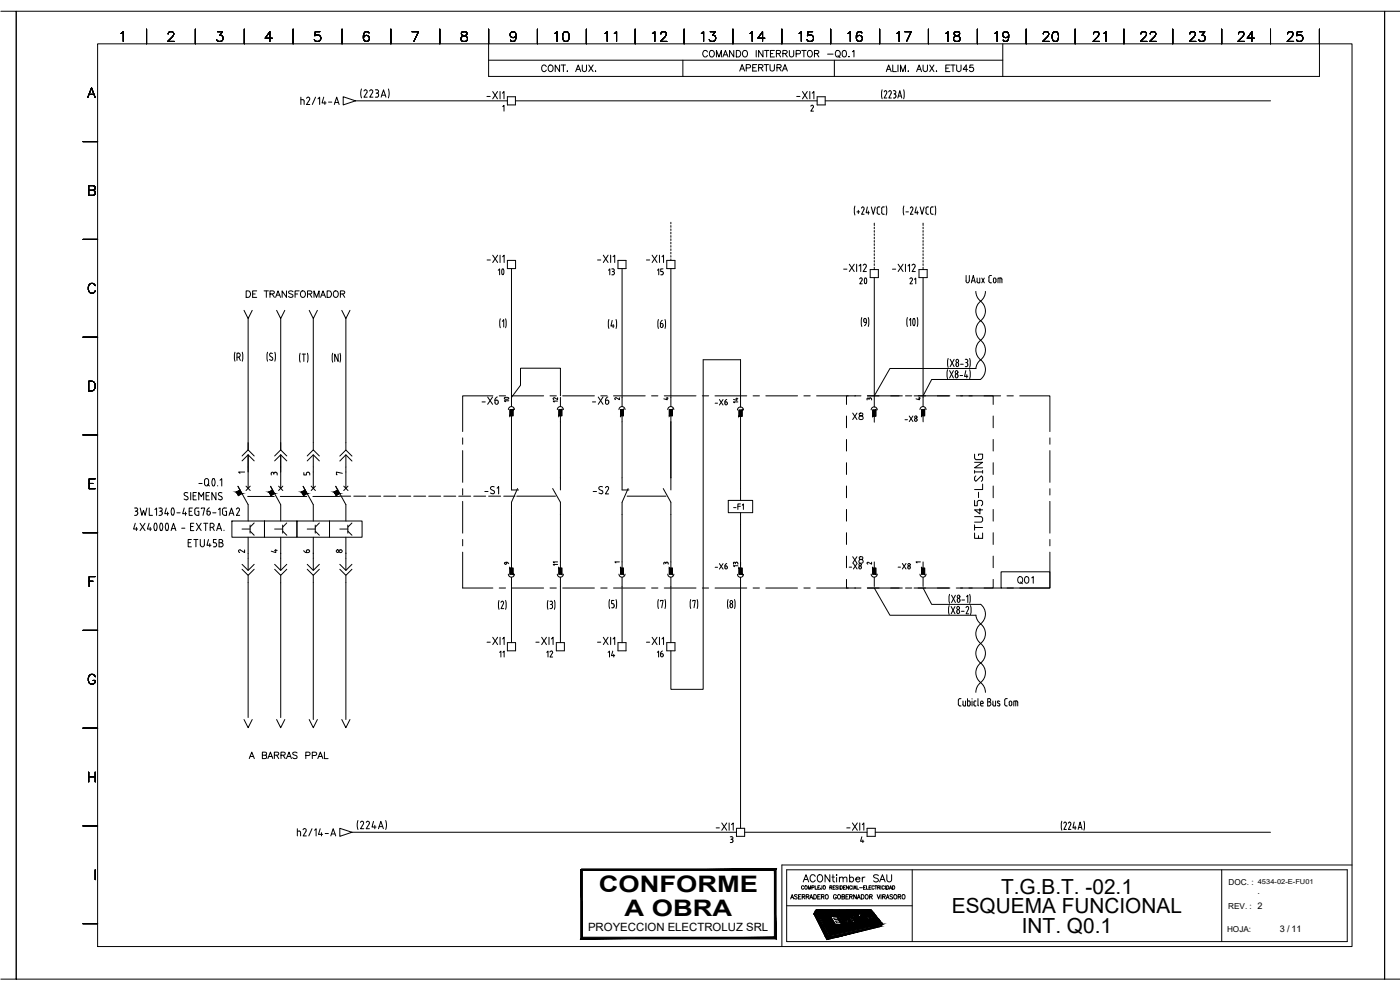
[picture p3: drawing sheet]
<svg xmlns="http://www.w3.org/2000/svg" width="420mm" height="297mm" viewBox="0 0 420 297" stroke-linecap="round" stroke-linejoin="round" font-family="sans-serif">
<defs><g id="words">
<g font-size="6.8">
<text x="179.7" y="267.7">CONFORME</text>
<text x="187.5" y="274.8">A OBRA</text>
</g>
<g font-size="6.6">
<text x="165.5" y="13.8">10</text>
<text x="180.6" y="13.8">11</text>
<text x="194.7" y="13.8">12</text>
<text x="209.5" y="13.8">13</text>
<text x="224.4" y="13.8">14</text>
<text x="238.8" y="13.8">15</text>
<text x="253.6" y="13.8">16</text>
<text x="268.1" y="13.8">17</text>
<text x="282.9" y="13.8">18</text>
<text x="297.7" y="13.8">19</text>
<text x="312.2" y="13.8">20</text>
<text x="327" y="13.8">21</text>
<text x="341.5" y="13.8">22</text>
<text x="356" y="13.8">23</text>
<text x="370.8" y="13.8">24</text>
<text x="385.2" y="13.8">25</text>
<text x="147.1" y="84.3">10</text>
<text x="256.1" y="87.1">20</text>
</g>
<g font-size="6.2">
<text x="300.4" y="268.2">T.G.B.T. -02.1</text>
<text x="285.7" y="274.1">ESQUEMA FUNCIONAL</text>
<text x="306.7" y="279.9">INT. Q0.1</text>
</g>
<text font-size="5.7" x="154.5" y="122.8" transform="rotate(-90 154.5 122.8)">10</text>
<g font-size="5.3">
<text x="221.2" y="22.6">APERTURA</text>
<text x="89.3" y="32.5">h2/14-A</text>
<text x="143.9" y="122.4">-X6</text>
<text x="176.7" y="122.4">-X6</text>
<text x="296" y="162.6" transform="rotate(-90 296 162.6)">ETU45-LSING</text>
<text x="304.4" y="176.4">Q01</text>
<text x="74.1" y="229">A BARRAS PPAL</text>
<text x="88.2" y="251.9">h2/14-A</text>
</g>
<g font-size="4.9">
<text x="161.6" y="22.6">CONT. AUX.</text>
<text x="264.9" y="22.6">ALIM. AUX. ETU45</text>
<text x="181.7" y="83.6">13</text>
<text x="196.5" y="83.6">15</text>
<text x="272" y="86.4">21</text>
<text x="73" y="90.3">DE TRANSFORMADOR</text>
<text x="213.8" y="122.8">-X6</text>
<text x="255.1" y="127">X8</text>
<text x="270.6" y="127.7">-X8</text>
<text x="213.8" y="172.2">-X6</text>
<text x="163.3" y="198.3">12</text>
<text x="181.7" y="198.3">14</text>
<text x="196.5" y="198.3">16</text>
</g>
<g font-size="4.4">
<text x="219.1" y="122.1">14</text>
<text x="254" y="171.8">-X8</text>
<text x="268.8" y="171.8">-X8</text>
</g>
<g font-size="4">
<text x="165.1" y="121.7">12</text>
<text x="198.3" y="121.4">4</text>
<text x="150.6" y="171.1">9</text>
<text x="165.1" y="170.7">11</text>
<text x="219.1" y="171.1">13</text>
<text x="152.4" y="198.3" transform="rotate(-90 152.4 198.3)">11</text>
</g>
<g font-size="3.5">
<text x="259.3" y="121.4">3</text>
<text x="80.4" y="143.6">3</text>
<text x="90.3" y="143.6">5</text>
<text x="100.2" y="143.6">7</text>
<text x="70.6" y="166.9">2</text>
<text x="80.4" y="166.9">4</text>
<text x="100.2" y="166.9">8</text>
</g>
<text font-size="3.4" x="176.5" y="279.4">PROYECCION ELECTROLUZ SRL</text>
<g font-size="3.1">
<text x="183.4" y="121">2</text>
<text x="70.9" y="143.2">1</text>
<text x="183.8" y="170">1</text>
<text x="198.3" y="170.4">3</text>
<text x="259.3" y="170.4">2</text>
<text x="274.1" y="170">1</text>
</g>
<g font-size="2.7">
<text x="377.4" y="268.3">.</text>
<text x="384.1" y="279.8">3 / 11</text>
</g>
<g font-size="2.5">
<text x="368.7" y="265.4">DOC. :</text>
<text x="368.6" y="272.8">REV. : 2</text>
<text x="368.3" y="279.6">HOJA:</text>
</g>
<text font-size="2" x="377.5" y="265.4">4534-02-E-FU01</text>
</g></defs>
<!-- layer: G-TTLB-OTLN -->
<path d="M.3 3.4h4.6v290.4h-4.6M4.9 3.4h410.6v290.4h-410.6zM420.2 3.4h-4.7v290.4h4.7" fill="none" stroke="#000" stroke-width=".3"/>
<!-- layer: G-TTLB-SCND -->
<path d="M405.8 259.5h-171.1v24.5M236.1 271.8h37.7M273.8 261v21.5M366.6 261v21.5M404.3 261h-168.2v21.5h168.2" fill="none" stroke="#000" stroke-width=".3"/>
<!-- layer: LG_BDR_BODY -->
<path d="M404.3 261v21.5" fill="none" stroke="#000" stroke-width=".3"/>
<!-- layer: G-TTLB-TTLB -->
<path d="M29.3 13.2h376.5v270.8h-376.5z" fill="none" stroke="#000" stroke-width=".3"/>
<!-- layer: 0 -->
<g fill="none" stroke="#000" stroke-width=".3">
<path d="M36.3 10.1l.7-.6v2.9M44 8.7v4.5M50.5 10.2l.3-.6a1 1 0 0 1 1.2 .2 .95 .95 0 0 1-.3 1.2l-1.4 1.4h2M58.6 8.7v4.5M65.3 9.5h1.5l-.8 1.1a.95 .95 0 0 1 1 1.1 .95 .95 0 0 1-1.3 .7l-.4-.1-.3-.4M73.3 8.7v4.5M81.7 11.5h-2.1l1.4-2v2.9M88 8.7v4.5M96 9.5h-1.4l-.1 1.2a1.05 1.05 0 0 1 1.6 .1 1.05 1.05 0 0 1-.3 1.5 1.05 1.05 0 0 1-1.5-.4M102.7 8.7v4.5M110.7 9.9a.85 .85 0 0 0-.8-.4 .85 .85 0 0 0-.7 .6 1.66 1.66 0 0 0 .7 2.3 .92 .92 0 0 0 1-.8 .92 .92 0 0 0-.9-1 .92 .92 0 0 0-.9 .9M117.3 8.7v4.5"/>
<path d="M123.7 9.5h1.9l-1.4 2.9M132 8.7v4.5M138.6 9.6a.6 .6 0 0 0 .3 1 1.05 1.05 0 0 1 1.2 .4 1.05 1.05 0 0 1-.1 1.3 1.17 1.17 0 0 1-1.7-.4 1.47 1.47 0 0 1 1.7-1.4l.2-.6a1.23 1.23 0 0 0-1.6-.3zM146.6 8.7v4.5M154.9 10.5a.91 .91 0 0 1-1.2 .8 .91 .91 0 0 1-.4-1.4 .91 .91 0 0 1 1.4 0 2.59 2.59 0 0 1-.2 2.4 .88 .88 0 0 1-1.3-.3M161.3 8.7v4.5M176 8.7v4.5M190.6 8.7v4.5M205.3 8.7v4.5M220 8.7v4.5M234.7 8.7v4.5M249.3 8.7v4.5"/>
<path d="M250.4 18.1v4.8M264 8.7v4.5M278.6 8.7v4.5M293.3 8.7v4.5M300.9 13.2v9.7M308 8.7v4.5M322.7 8.7v4.5M337.3 8.7v4.5M352 8.7v4.5M366.6 8.7v4.5M381.3 8.7v4.5M396 8.7v4.5"/>
<path d="M26.3 29.3l1.2-2.9 1.1 2.9M26.8 28.3h1.4M24.9 42.5h4.4M26.6 57.1h1.3a.7 .7 0 0 0 .7-.7 .7 .7 0 0 0-.7-.7h-1.3v2.9l1.7-.1a.77 .77 0 0 0 .3-.8 .77 .77 0 0 0-.7-.6M24.9 71.8h4.4M201.3 66.7v.5M201.3 67.7v.5M201.3 68.7v.5M201.3 69.7v.5M201.3 70.7v.5M201.3 71.7v.5M201.3 72.7v.5"/>
<path d="M201.3 73.7v.5M201.3 74.7v.5M201.3 75.7v.5M201.3 76.7v.5M201.3 77.7v.4M28.6 85.7a1.07 1.07 0 0 0-1.2-.7 1.07 1.07 0 0 0-.9 1.1 1.28 1.28 0 0 0 .3 1.4 1.28 1.28 0 0 0 1.4 .3l.4-.5M292.9 87.4l.3 1.7 1.1 1.3 1.1-1.3 .3-1.7M293.9 90.8l.4-.4a3.7 3.7 0 0 1 0 5.8 3.7 3.7 0 0 1-.4-5.4zM293.9 96.6l.4-.4a3.7 3.7 0 0 1 0 5.9 3.7 3.7 0 0 1-.4-5.5zM24.9 101.2h4.4M26.6 114.4h1a1.56 1.56 0 0 1 1 1.4 1.56 1.56 0 0 1-1 1.5h-1zM147.9 118.8h-9v10.7"/>
<path d="M153.6 118.8h9.6M168.9 118.8h9.5M184.1 118.8h9.5M195.5 118.8h1.9M199.3 118.8h9.6M210.8 118.8h1.9M214.6 118.8h9.5M226 118.8h1.9M229.8 118.8h9.6M241.3 118.8h1.9M245.1 118.8h9.5M256.5 118.8h1.9"/>
<path d="M256.8 118.8h-2.8v2.6M260.3 118.8h10.5M271.7 118.8h1.9M274.3 118.8h10.8M287 118.8h13.3M292.9 110.6h-25.8l-4.7 8.2M294.3 107.9a3.7 3.7 0 0 1 0 5.9M294.3 102.1a3.7 3.7 0 0 1 0 5.9M294.3 113.9h-14.7l-2.6 4.9M294.3 107.9l-1 1.2-.4 1.4M294.3 102.1a3.7 3.7 0 0 0 0 5.9M295.3 118.8h2.8v2.6"/>
<path d="M302.2 118.8h1.9M306 118.8h9.1v10.7M24.9 130.5h4.4M138.9 131.4v1.9M138.9 135.2v9.5M254 131.9v3.4M254 138.8v3.6M298.1 124.8v3.5M298.1 131.9v3.4M298.1 138.8v3.6M315.1 131.4v1.9M315.1 135.2v9.5"/>
<path d="M24.9 159.8h4.4M26.8 145.1h1.1M28.6 143.7h-1.8v2.9h1.8M101.9 148.9h3.3M106.2 148.9h3.6M110.7 148.9h3.6M115.1 148.9h3.6M119.7 148.9h3.6M124.2 148.9h3.6M128.7 148.9h3.5M133.2 148.9h3.6M137.7 148.9h3.6"/>
<path d="M138.9 146.6v1.9M138.9 150.4v9.6M142.2 148.9h3.6M146.6 148.9h3.6M151.2 148.9h3.4M254 145.8v3.5M254 152.9v3.5M254 159.8v3.6M298.1 145.8v3.5M298.1 152.9v3.5M298.1 159.8v3.6M315.1 146.6v1.9"/>
<path d="M315.1 150.4v9.6M26.8 174.4h1.1M28.6 173h-1.8v3M138.9 161.9v1.9M138.9 165.7v10.7h9M149.8 176.4h1.9M153.6 176.4h9.6M165.1 176.4h1.9M168.9 176.4h9.5M180.3 176.4h1.9M184.1 176.4h9.5M195.5 176.4h1.9"/>
<path d="M199.3 176.4h9.6M210.8 176.4h1.9M214.6 176.4h9.5M226 176.4h1.9M229.8 176.4h9.6M241.3 176.4h1.9M245.1 176.4h13.3M254 173.8v2.6M260.3 176.4h10.5M262.4 176.4l4.7 8.2h25.8l.4 1.4 1 1.2M271.7 176.4h1.9M274.3 176.4h10.8"/>
<path d="M277 176.4l2.6 4.9h14.7a3.7 3.7 0 0 1 0 5.9M287 176.4h13.3M298.1 173.8v2.6h-2.8M298.1 166.9v3.4M302.2 176.4h1.9M315.1 165.7v10.7h-9.1M315.1 161.9v1.9M24.9 189.1h4.4M293.9 199.3l.4-.4a3.7 3.7 0 0 1 0 5.9 3.7 3.7 0 0 1-.4-5.5zM293.9 193.5l.4-.4a3.7 3.7 0 0 1 0 5.8 3.7 3.7 0 0 1-.4-5.4zM294.3 187.2a3.7 3.7 0 0 1 0 5.9M294.3 187.2a3.7 3.7 0 0 0 0 5.9"/>
<path d="M24.9 218.5h4.4M28.6 203.1a1 1 0 0 0-1.5-.6 1.73 1.73 0 0 0 .2 2.8 1.04 1.04 0 0 0 1.3-.7v-.4h-.7M292.9 207.7l.3-1.6 1.1-1.3 1.1 1.3 .3 1.6M26.6 231.7v2.9M26.6 233.1h2M28.6 231.7v2.9M24.9 247.8h4.4M24.9 277.1h4.4M28.6 261v2.9M237.3 269.7l.4-1.3 .5 1.3M237.4 269.3h.6M239.2 268.6l-.2-.2-.6 .2 .1 .3 .7 .3-.1 .5-.7-.1"/>
<path d="M239.6 269.1h.5M240.4 268.4h-.8v1.3h.8M240.7 269.1l.8-.2v-.4l-.8-.1v1.3M241 264.6l.9-2.1 .8 2.1M241.1 269.1l.5 .6M241.3 266a.37 .37 0 0 0-.5-.2 .37 .37 0 0 0-.3 .3v.3a.37 .37 0 0 0 .3 .4 .37 .37 0 0 0 .5-.2M241.4 263.9h1M241.9 269.1l.8-.1v-.5l-.8-.1v1.3M242.4 269.1l.4 .6M242.6 266.8v-1l.4 1 .3-1v1M243 269.7l.5-1.3 .4 1.3M243.2 269.3h.6"/>
<path d="M243.7 266.3l.6-.1v-.4h-.6v1M244.2 268.4a.67 .67 0 0 1 .8 .7 .67 .67 0 0 1-.8 .6zM244.6 265.8v1h.6M244.6 263a.78 .78 0 0 0-.8-.6 .78 .78 0 0 0-.7 .9v.5a.79 .79 0 0 0 .6 .8 .79 .79 0 0 0 .9-.5M244.7 273.2l4 7.8-.6 .8-3.8-7.6zM244.9 273.1l16.6-.1 3.4 4.3-15.9 3.4zM245.4 269.1h.5M245.4 266.3h.4M245.5 273.5h.7a.38 .38 0 0 1 .3 .3 .38 .38 0 0 1-.1 .4h-.3l.3 .5h-.3zM245.7 262.5a1.09 1.09 0 0 1 1.3 .8 1.09 1.09 0 0 1-.7 1.3 1.14 1.14 0 0 1-1.1-.8 1.14 1.14 0 0 1 .5-1.3zM245.8 273.7h.4l.1 .3h-.3zM246 265.8h-.6v1h.6"/>
<path d="M246.2 268.4h-.8v1.3h.8M246.5 269.1l.8-.2v-.4l-.8-.1v1.3M246.7 265.8l-.1 .9-.3 .1-.1-.3M246.9 269.1l.4 .6M247.2 273.6l.1 .1M247.2 273.6h-.2l.2 .4 .2-.2M247.4 273.7v.1M247.6 274l-.2-.5h-.8l.7 1.1h.3l-.3-.5 .2 .1 .4 .4h.3l-.6-.6M247.8 268.6l.1-.1a.62 .62 0 0 1 .7 .6 .62 .62 0 0 1-.7 .6l-.2-.5zM248 273.4l.8 .4 .1 .8-.7-.4zM248.2 273.6l.6 .8zM248.8 273.5l.3-.1 .4 .4v-.4h.2l.1 .6 .3 .5h-.3z"/>
<path d="M249 266.3l.6-.1v-.4h-.6v1M249 262.5v2.1l-1.4-2.1v2.1M249.3 275l1.9-.1 .3 .5h-1.3l.3 .5 1.1-.1 .3 .5-1.1 .1 .3 .5 1.2-.1 .4 .5-1.9 .2zM249.3 266.3l.4 .5M249.7 263.2h.7M249.9 273.4h.7l.1 .2h-.4l.2 .2h.3l.1 .2h-.3l.2 .3h.4l.1 .2h-.6zM250 262.5v1.7l.1 .3 .4 .1M250 266.3h.4M250.6 265.8h-.6v1h.6M251 268.7a.44 .44 0 0 0-.5-.3 .44 .44 0 0 0-.4 .5v.3a.43 .43 0 0 0 .5 .5 .43 .43 0 0 0 .4-.5h-.3M251.1 262.5v.2zM251.1 263.3v1.3"/>
<path d="M251.4 278.8h.1M251.5 265.9h-.7l.6 .5v.4l-.6-.2M251.5 268.6l.1-.1a.62 .62 0 0 1 .7 .6 .62 .62 0 0 1-.7 .6l-.3-.5zM251.5 274.9h.6l1.4 2.3h-.5zM251.7 273.6h-.4l.4 .6 .3-.1v.2a.65 .65 0 0 1-.7-.2 .65 .65 0 0 1-.1-.8l.5 .3M251.8 265.8v1M251.9 263.6a.73 .73 0 0 1 1-.3l.1 1.3M251.9 263.2v1.4M251.9 274l.1 .1M252.2 265.8a.54 .54 0 0 1 .6 .5 .54 .54 0 0 1-.6 .5zM252.6 273.6l-.4-.1 .5 .7v-.2M252.6 273.5l-.4-.2a.65 .65 0 0 0 0 .8 .65 .65 0 0 0 .8 .2l-.1-.3"/>
<path d="M252.7 273.4h.2l.7 .9h-.2zM252.7 269.1l.7-.1v-.5l-.7-.1v1.3h.7l.1-.4-.3-.2M252.7 274.1h.2M252.8 274l.1 .1M253 263.6l.6-.4 .5 .1 .1 1.3M253.2 266.3h.3M253.4 273.3l.7 .3 .1 .7-.6-.3zM253.6 273.5l.5 .7zM253.6 276l.1-.4 .5 .3-.5 .1M253.7 265.8h-.5v1h.5M253.9 276.3l.4 .3 .3-.2M253.9 269.1h.4"/>
<path d="M254.1 273.4l.8 .4-.3-.4 .1-.1 .7 1-.8-.5 .4 .5h-.2zM254.6 268.4h-.7v1.3h.7M254.7 265.8v1l-.7-1v1M254.8 276.2l-.5-.6a.69 .69 0 0 0-1.2 .1 1.1 1.1 0 0 0 .6 1.1 1.1 1.1 0 0 0 1.2-.1v-.3M254.8 276.2l-.9 .1M254.9 276.4l-.3 .1M255 269.1l.7-.2v-.4l-.7-.1v1.3M255 263.5a.68 .68 0 0 1 1-.1 .68 .68 0 0 1 0 1 .68 .68 0 0 1-1-.1M255 262.5v2.1M255.4 269.1l.4 .6M255.7 266a.35 .35 0 0 0-.4-.2 .35 .35 0 0 0-.3 .3v.3a.35 .35 0 0 0 .2 .4 .35 .35 0 0 0 .5-.2M255.7 275.7l-.3-.2a.73 .73 0 0 0 .7 .9l-.2-.4"/>
<path d="M255.7 275.7h.5l-.6-.5-.6-.1a1.08 1.08 0 0 0 .2 1.3 1.08 1.08 0 0 0 1.3 .2l-.1-.6M256 265.8v1M256.2 266.8l.4-1 .4 1M256.4 266.5h.4M256.4 276h-.4M256.8 263.8h1.3a.68 .68 0 0 0-1.1-.5 .68 .68 0 0 0 .1 1.2 .6 .6 0 0 0 1-.2M256.9 276.3l.7 .3M257 268.4v1.3l-.8-1.3v1.3M257.2 265.8v1h.5M257.3 269.7l.4-1.3 .5 1.3M257.4 275.2h.1M257.4 275.2l-.5-.1 1 1.4h.4l-.6-.8"/>
<path d="M257.5 276.3l-.8-.9h.2l-.2-.3-.5-.4h-.4l.3 .7h.2l.7 1M257.5 276.3l.3 .3h-.3M257.5 269.3h.5M257.6 274.9v.1M257.6 274.9l-.2 .2M257.6 275l.3 .4M257.9 275.4l-.2 .2M257.9 275.4h.1M258 266.3h.8M258.2 274.9a1.18 1.18 0 0 1 1.3 1.4 1.18 1.18 0 0 1-1.3-1.4zM258.5 268.4h.4a.69 .69 0 0 1 .4 .9 .69 .69 0 0 1-.8 .4zM258.7 275.9h.1"/>
<path d="M258.8 274.4h.3l1.3 1.8-.3 .1zM258.8 263.2v1.4M259.2 266.3h.3M259.2 275.6l-.2-.3a.28 .28 0 0 0-.4-.2 .28 .28 0 0 0-.2 .4l.3 .4M259.2 275.6v.1M259.2 275.7a.26 .26 0 0 1 .1 .4 .26 .26 0 0 1-.4-.1l-.1-.1M259.4 276.4h.4l.2 .2-.3 .1 .4 .1 .2 .5-.4-.1-.1-.2h.3l-.4-.1zM259.6 263.2a.65 .65 0 0 0-.8 .6M259.7 276.4h.1M259.7 274.9l.3-.1 .9 1.1v-.2l-.6-.9h.3l1 1.3-.4-.1-.3 .2-.5-.3zM259.8 265.8h-.6v1h.6M259.8 268.6l.1-.1a.62 .62 0 0 1 .7 .6 .62 .62 0 0 1-.7 .6l-.3-.5z"/>
<path d="M260.1 265.8v1h.5M260.4 277.1l.2 .1zM260.7 276.4h-.2l.3 .3M260.7 276.3l.1 .3M260.8 274.8l.7-.1 .3 1h.5l.2 .3h-.8l-.3-1h-.4zM260.8 266.3h.4M260.9 274.2a3.1 3.1 0 0 1 2.2 2.5l-11.7 2.1M260.9 273.9a3.7 3.7 0 0 1 2.6 2.9l-.5 .3-10.8 2a3.8 3.8 0 0 1-4.3-3.9l.1-.3 .3 .1a2.44 2.44 0 0 0 1.1 3l.8 .5 1.2 .3M260.9 273.9l-5.4 .2 .1 .3 5.3-.2M261 269.1l.7-.1v-.5l-.7-.1v1.3M261.1 276.6l-.2-.3h-.5l.5 .8h.2l-.2-.3 .5 .3-.2-.4M261.1 276.1h.1"/>
<path d="M261.2 276.2l1 .7-.4 .1zM261.4 276.9l.2 .1zM261.4 269.1l.4 .6M261.5 265.8h-.7v1h.7M262.1 276.8l.3 .1zM262.3 266a.35 .35 0 0 0-.4-.2 .35 .35 0 0 0-.2 .3v.3a.35 .35 0 0 0 .2 .4 .35 .35 0 0 0 .4-.2M262.6 265.8h.6M262.8 265.8v1M263.2 268.4l.5 1.3 .4-1.3M263.4 266.3l.5-.1 .1-.4h-.6v1M263.6 262.7l-.5-.2-.9 .2 .1 .5 1.2 .6 .1 .5a.89 .89 0 0 1-1.4 0M263.7 266.3l.4 .5"/>
<path d="M264 264.6l.8-2.1 .8 2.1M264.3 263.9h1M264.4 265.8v1M264.4 268.4v1.3M264.9 269.1l.7-.1v-.5l-.7-.1v1.3M265.3 269.1l.4 .6M265.4 266l-.2-.2a.51 .51 0 0 0-.5 .5 .51 .51 0 0 0 .6 .5l.1-.2M265.7 265.8v1M265.9 269.7l.5-1.3 .4 1.3M266.1 265.8a.54 .54 0 0 1 .7 .5 .54 .54 0 0 1-.7 .5zM266.1 269.3h.6M266.1 262.5v1.5a.72 .72 0 0 0 .8 .6 .72 .72 0 0 0 .7-.6v-1.5"/>
<path d="M266.9 266.8l.4-1 .4 1M267 266.5h.5M267.9 265.8h.3a.56 .56 0 0 1 .3 .6 .56 .56 0 0 1-.6 .4zM267.9 268.6l-.3-.2-.5 .2 .1 .3 .7 .5-.1 .3-.7-.1M269.5 269.1l.8-.1v-.5l-.8-.1v1.3M270 269.1l.3 .6M249 281.1l15.6-3.4-.4 .3-15.8 3.8z"/>
<circle cx="241.9" cy="266.2" r=".48"/>
<circle cx="247.4" cy="266.2" r=".47"/>
<circle cx="268.7" cy="269" r=".6"/>
<circle cx="271.2" cy="269" r=".59"/>
</g>
<g fill="#000" stroke="#000" stroke-width=".3">
<path d="M244.7 273.2l.5 1h-.9zM247.1 273.8h.3zM247.4 277.9h14.8l-13.2 2.8zM250.1 274.5h7.4zM251.3 273.3h.7zM252 274.2h.3zM252.8 274.5h4.7zM253.7 276h.5zM254.6 277.1h4.9zM256.1 275.4h.2zM256.5 275.1h.2zM256.4 276h.3z"/>
<path d="M257.4 276.3h.2zM258.1 275.2h.3zM258.4 275.9h.3zM258.6 275.5h.2zM258.8 275.4h.2zM260 276.5h1zM261.2 275h.2zM244.9 273.1h16.6zM261.8 275.7h.4zM261.9 276.8h.2zM263.1 278l1.5-.3-.4 .3zM247.7 281.1h.9l-.5 .7z"/>
<path d="M249 281.1l-.5 .7zM249 281.1h2.6l-3.1 .7z"/>
<path d="M174.5 260.7v.5l58.4-.5zM174.5 261.2l58.4-.5-.5 .5zM232.4 261.2l.5 20.5v-21zM232.4 261.2l.5 20.5-.5-.5zM174.3 281.7h58.6l-.5-.5zM174.8 281.2h57.6l-58.1 .5zM174.3 260.9v20.8l.5-.5zM174.3 260.9h.5v20.3z"/>
<path d="M244.3 274.2l4.4 6.8-3.5-6.8zM244.3 274.2l4.4 6.8h-1z"/>
<path d="M245.2 273.7l.8 .3-.2-.3zM245.2 273.7l.8 .3h-.6z"/>
<path d="M245.9 274.9h5.6zM245.9 274.9h5.6z"/>
<path d="M245.5 274.2h.6zM245.5 274.2h.6z"/>
<path d="M245.5 274.2h.7zM245.5 274.2h.7z"/>
<path d="M245.2 273.5l1.5 .2-.1-.2zM245.2 273.5l1.5 .2h-1.5z"/>
<path d="M246.1 273.7h.6zM246.1 273.7h.6zM246.1 273.7h.6zM246.1 273.7h.6z"/>
<path d="M246.1 273.7h.7zM246.1 273.7h.7z"/>
<path d="M246.1 273.7h.7zM246.1 273.7h.7z"/>
<path d="M246.2 273.7l.7 .3-.1-.3zM246.2 273.7l.7 .3h-.4z"/>
<path d="M245.4 274l1.6 .2-.1-.2zM245.4 274l1.6 .2h-1.5z"/>
<path d="M246.4 274.2h.7zM246.3 274.2h.8z"/>
<path d="M246.3 274.2h.8zM246.2 274.2h.9z"/>
<path d="M245.6 274.2l1.7 .4-.2-.4zM245.6 274.2l1.7 .4h-1.5z"/>
<path d="M247.1 273.9h.3zM247.1 273.9h.3z"/>
<path d="M245.2 273.5h2zM245.2 273.5h2.1z"/>
<path d="M245.2 273.5h2zM245.2 273.5h1.4z"/>
<path d="M247.3 273.5h1.6zM247.3 273.5h1.6z"/>
<path d="M247 273.6l.3 .2zM247 273.6l.3 .2z"/>
<path d="M247.1 273.8h.3zM247.1 273.8h.3zM247.1 273.8h.3zM247.1 273.8h.3z"/>
<path d="M247.1 273.8h.3zM247.1 273.8h.3zM247.1 273.8h.3zM247.1 273.8h.3z"/>
<path d="M247.1 274h.3zM247.1 274h.3zM247.1 274h.3zM247.1 274h.3z"/>
<path d="M247.1 274h.3zM247.1 274h.2z"/>
<path d="M247.1 273.9h.3zM247.1 273.9h.3z"/>
<path d="M247.1 273.9l.3 .1zM247.1 273.9l.3 .1z"/>
<path d="M247.1 273.8h.3zM247.1 273.8h.3z"/>
<path d="M247.1 273.8h.3zM247.1 273.8h.3zM247.1 273.8h.3z"/>
<path d="M247.1 273.8l.3 .1zM247.1 273.8l.3 .1z"/>
<path d="M247.1 273.9h.3zM247.1 273.9h.3zM247.1 273.9h.3zM247.1 273.9h.3z"/>
<path d="M248.1 274.5h1.7zM248.1 274.5h1.7z"/>
<path d="M245.2 273.5h3.7zM245.2 273.5h3.7z"/>
<path d="M247.3 273.5h1.6zM247.3 273.5h1.6z"/>
<path d="M247.4 273.5h1.5zM247.4 273.5h1.5z"/>
<path d="M247.4 273.5h1.6zM247.4 273.5h1.6z"/>
<path d="M247.5 273.5l1.5 .1zM247.5 273.5l1.5 .1z"/>
<path d="M247.5 273.6h1.5zM247.5 273.6h1.5z"/>
<path d="M247.4 277.6l1.8 .2-.2-.2zM247.4 277.6l1.8 .2h-1.8z"/>
<path d="M247.6 273.6l1.5 .1zM247.6 273.6l1.5 .1z"/>
<path d="M247.6 273.7l1.6 .1zM247.6 273.7l1.6 .1z"/>
<path d="M247.7 273.8h1.6zM247.7 273.8h1.6z"/>
<path d="M247.4 277.8l1.8 .1zM247.4 277.8l1.8 .1z"/>
<path d="M247.7 273.8l1.6 .1zM247.7 273.8l1.6 .1z"/>
<path d="M246 275l4.8 2.5-1.5-2.5zM246 275l4.8 2.5h-3.5z"/>
<path d="M247.7 273.9h1.7zM247.7 273.9h1.7z"/>
<path d="M247.7 273.9l1.7 .1zM247.7 273.9l1.7 .1z"/>
<path d="M247.7 274l1.8 .1zM247.7 274l1.8 .1z"/>
<path d="M247.7 274.1h1.9zM247.7 274.1h1.9z"/>
<path d="M247.7 274.1h1.9zM247.7 274.1h1.9z"/>
<path d="M247.8 274.1h1.8zM247.8 274.1h1.8z"/>
<path d="M247.8 274.1l1.8 .1zM247.8 274.1l1.8 .1z"/>
<path d="M245.1 273.4h4.5zM245.1 273.4h4.6z"/>
<path d="M245.1 273.4h4.5zM245.1 273.4l3.7 .1z"/>
<path d="M247.9 274.2l1.9 .3-.2-.3zM247.9 274.2l1.9 .3h-1.7z"/>
<path d="M249.7 273.4h1.4zM249.7 273.4h1.4z"/>
<path d="M249.9 274.3h.9zM249.9 274.3h.9z"/>
<path d="M250.1 274.5h1.7zM250.1 274.5h1.7z"/>
<path d="M245.9 274.9h4.6zM245.9 274.9l3.4 .1z"/>
<path d="M249.8 274l1 .3-.2-.3zM249.8 274l1 .3h-.9z"/>
<path d="M249.8 274h1.1zM249.8 274h.8z"/>
<path d="M249.7 273.4l1.4 .1zM249.7 273.4l1.4 .1z"/>
<path d="M249.7 273.5h1.4zM249.7 273.5h1.4z"/>
<path d="M249.7 273.5l1.4 .2zM249.7 273.5l1.4 .2z"/>
<path d="M249.8 273.7l1.3 .1zM249.8 273.7l1.3 .1z"/>
<path d="M245.1 273.4h6zM245.1 273.4h6z"/>
<path d="M249.8 273.8l1.4 .1zM249.8 273.8l1.4 .1z"/>
<path d="M245.1 273.3h6.1zM245.1 273.3h6.1z"/>
<path d="M245.1 273.3h6.1zM245.1 273.3l6 .1z"/>
<path d="M249.8 273.9l1.4 .1zM249.8 273.9l1.4 .1z"/>
<path d="M245.9 274.9h5.3zM245.9 274.9h4.6z"/>
<path d="M249.8 274h1.4zM249.8 274h1.4zM249.8 274h1.4zM249.8 274h1.4z"/>
<path d="M250.9 274l.4 .1zM250.9 274l.4 .1z"/>
<path d="M251 274.1l.4 .1zM251 274.1l.4 .1z"/>
<path d="M251 274.2l.5 .1zM251 274.2l.5 .1z"/>
<path d="M251.1 274.3h.4zM251 274.3h.5z"/>
<path d="M251 274.3h.5zM250.8 274.3h.7z"/>
<path d="M249.9 274.3h1.7zM249.9 274.3h1.7z"/>
<path d="M251.2 274.9h.4zM251.2 274.9h.4z"/>
<path d="M250 274.3l1.7 .1zM250 274.3l1.7 .1z"/>
<path d="M251.2 274.9l.9 .9-.5-.9zM251.2 274.9l.9 .9h-.3z"/>
<path d="M250 274.4l1.8 .1zM250 274.4l1.8 .1z"/>
<path d="M245.9 274.9h5.9zM245.9 274.9h6.2z"/>
<path d="M245.9 274.9h5.9zM245.9 274.9h5.6z"/>
<path d="M250.1 274.5h1.7zM250.1 274.5h1.7z"/>
<path d="M251.4 273.4h.6zM251.4 273.4h.6z"/>
<path d="M251.4 273.4l.6 .1zM251.4 273.4l.6 .1zM251.5 273.5h.5zM251.5 273.5h.5z"/>
<path d="M251.5 273.5h.5zM251.5 273.5h.5z"/>
<path d="M251.6 273.5h.4zM251.6 273.5h.4z"/>
<path d="M251.6 273.5l.4 .1zM251.6 273.5l.4 .1z"/>
<path d="M251.7 273.6l.3 .2zM251.7 273.6l.3 .2z"/>
<path d="M251.3 273.3l.7 .1zM251.3 273.3l.7 .1z"/>
<path d="M251.8 273.8h.3zM251.8 273.8h.3z"/>
<path d="M252 274.1h.2zM252 274.1h.2z"/>
<path d="M251.2 273.3h.9zM251.2 273.3h.9zM245.1 273.3h7zM245.1 273.3h7z"/>
<path d="M251.2 273.3h.9zM251.2 273.3h.8zM251.3 273.3h.7z"/>
<path d="M252.1 274.3h.4zM252.1 274.3h.4z"/>
<path d="M245.1 273.3h7zM245.1 273.3h7z"/>
<path d="M251.8 273.8l.3 .2zM251.8 273.8l.3 .2z"/>
<path d="M251.9 274l.3 .1zM251.9 274l.3 .1z"/>
<path d="M251.8 275.8h.3zM251.6 275.8h.5z"/>
<path d="M251.6 275.8l1.1 1-.6-1zM251.6 275.8l1.1 1h-.5z"/>
<path d="M252 274.1l.3 .1zM252 274.1l.3 .1zM252 274.2h.3z"/>
<path d="M252.2 275.1h2.9zM252.2 275.1h2.9z"/>
<path d="M252.1 274.2l.3 .1zM252.1 274.2l.3 .1z"/>
<path d="M252.3 276.8h.4zM252.3 276.8h.4z"/>
<path d="M252.1 274.3h.3zM252.1 274.3h.3z"/>
<path d="M252.1 274.3h.4zM252.1 274.3h.4z"/>
<path d="M252.1 274.3l.5 .1zM252.1 274.3l.5 .1z"/>
<path d="M252 274.4h.6zM252 274.4h.6z"/>
<path d="M252.3 273.4h.4zM252.3 273.4h.6z"/>
<path d="M252.3 273.4h.4zM252.3 273.4h.4z"/>
<path d="M252 274.4h.7zM252 274.4h.7z"/>
<path d="M252 274.4l.7 .1zM252 274.4l.7 .1z"/>
<path d="M252.4 273.4l.4 .1zM252.4 273.4l.4 .1z"/>
<path d="M252.3 276.8l.7 .4-.3-.4zM252.3 276.8l.7 .4h-.4z"/>
<path d="M252.5 273.5l.7 .6-.4-.6zM252.5 273.5l.7 .6h-.3z"/>
<path d="M252 274.5h.8zM252 274.5h.8z"/>
<path d="M252.9 273.4h1.2zM252.9 273.4h1.2z"/>
<path d="M252.9 274.3h.5zM252.9 274.3h.5z"/>
<path d="M252.9 274.1l.3 .1zM252.9 274.1l.3 .1z"/>
<path d="M252.6 275.6l.6 .2v-.2zM252.6 275.6l.6 .2z"/>
<path d="M252.6 275.8l.6 .1zM252.6 275.8l.6 .1z"/>
<path d="M252.8 275.9l.4 .2v-.2zM252.8 275.9l.4 .2h-.3z"/>
<path d="M252.5 275.5h.7zM252.5 275.5l.7 .1z"/>
<path d="M252.9 274.2l.4 .1zM252.9 274.2l.4 .1z"/>
<path d="M252.9 276.1l.4 .2zM252.9 276.1l.4 .2z"/>
<path d="M252.9 274.3h.4zM252.9 274.3h.4z"/>
<path d="M252.4 275.4h.9zM252.4 275.4l.8 .1z"/>
<path d="M253 276.3l.4 .2zM253 276.3l.4 .2z"/>
<path d="M252.9 274.3h.5zM252.9 274.3h.5z"/>
<path d="M252.3 275.3h1.1zM252.3 275.3l1 .1z"/>
<path d="M253.1 276.5l.5 .1zM253.1 276.5l.5 .1z"/>
<path d="M253.5 277.1h.9zM253.5 277.1h.9z"/>
<path d="M253.5 274.3h1.3zM253.5 274.3h1.3z"/>
<path d="M253.5 274.3h4.1zM253.5 274.3h4.1z"/>
<path d="M252.3 275.3h1.2zM252.3 275.3h1.3z"/>
<path d="M252.3 275.3h1.2zM252.3 275.3h1.1z"/>
<path d="M253.2 276.6l.5 .2zM253.2 276.6l.5 .2z"/>
<path d="M252.3 275.3h1.3zM252.3 275.3h1.4z"/>
<path d="M253.6 275.7h.4zM253.6 275.7h.4z"/>
<path d="M253.6 275.8h.5zM253.6 275.8h.5z"/>
<path d="M253.6 275.8h.5zM253.6 275.8h.5z"/>
<path d="M253.3 276.8l.6 .1zM253.3 276.8l.6 .1z"/>
<path d="M253.7 275.6l.2 .1zM253.7 275.6l.2 .1zM253.7 275.7h.2zM253.7 275.7h.2z"/>
<path d="M253.4 276.9l.6 .1zM253.4 276.9l.6 .1z"/>
<path d="M253.7 275.7h.3zM253.7 275.7h.3z"/>
<path d="M254 275.4h.8zM254 275.4h.8z"/>
<path d="M253.7 275.7h.3zM253.7 275.7h.3z"/>
<path d="M253.7 275.7h.3zM253.7 275.7h.3z"/>
<path d="M253.6 275.7l.5 .1zM253.6 275.7l.5 .1z"/>
<path d="M253.4 277h.9zM253.4 277h.9z"/>
<path d="M253.6 275.8h.5zM253.6 275.8h.5z"/>
<path d="M252.9 273.4l1.9 .9-.7-.9zM252.9 273.4l1.9 .9h-1.3z"/>
<path d="M253.6 275.8l.6 .1zM253.6 275.8l.6 .1z"/>
<path d="M253.6 275.9h.6zM253.6 275.9h.6z"/>
<path d="M253.6 275.9l.6 .1zM253.6 275.9l.6 .1z"/>
<path d="M253.7 276h.5zM253.7 276h.5z"/>
<path d="M253.4 277l1 .1zM253.4 277l1 .1z"/>
<path d="M252.2 273.3h2.1zM252.2 273.3l1.9 .1zM252.3 273.4h1.8zM252.3 273.4h1.8zM252.3 273.4h1.8zM252.3 273.4h1.8z"/>
<path d="M252.2 273.3h2.2zM252.2 273.3h2.1z"/>
<path d="M252.1 273.3h2.4zM252.1 273.3h2.3z"/>
<path d="M245.1 273.3h9.6zM245.1 273.3h9.4z"/>
<path d="M253.8 275.3l1 .1zM253.8 275.3l1 .1z"/>
<path d="M254 275.4h.8zM254 275.4h.8z"/>
<path d="M254.2 275.4l.6 .1zM254.2 275.4l.6 .1z"/>
<path d="M254.3 275.5h.5zM254.3 275.5h.5z"/>
<path d="M254.3 275.5l.5 .1zM254.3 275.5l.5 .1z"/>
<path d="M254.4 275.6l.4 .1zM254.4 275.6l.4 .1z"/>
<path d="M254.5 275.7l.3 .1zM254.5 275.7l.3 .1z"/>
<path d="M252.3 275.2l2.5 .1zM252.3 275.2l2.5 .1z"/>
<path d="M253.7 275.3h1.1zM253.7 275.3h1.1z"/>
<path d="M253.7 275.3h1.1zM253.7 275.3h1.1z"/>
<path d="M254.6 275.8h.3zM254.6 275.8h.3z"/>
<path d="M254.6 275.8l.3 .2zM254.6 275.8l.3 .2z"/>
<path d="M252.3 275.2h2.6zM252.3 275.2h2.5z"/>
<path d="M254.7 276h.3zM254.7 276h.3z"/>
<path d="M254.8 276l.2 .1zM254.8 276l.2 .1z"/>
<path d="M252.2 275.1h2.8zM252.2 275.1h2.9z"/>
<path d="M252.2 275.1h2.8zM252.2 275.1l2.7 .1z"/>
<path d="M254.8 276.1l.3 .2zM254.8 276.1l.3 .2z"/>
<path d="M254.9 276.3l.4 .1zM254.9 276.3l.4 .1z"/>
<path d="M255 276.4h.3zM254.9 276.4h.4z"/>
<path d="M254.9 276.4h.4zM254.9 276.4h.4z"/>
<path d="M254.9 276.4l.5 .1zM254.9 276.4l.5 .1z"/>
<path d="M254.9 276.5l.6 .1zM254.9 276.5l.6 .1z"/>
<path d="M254.9 276.6l.7 .1zM254.9 276.6l.7 .1z"/>
<path d="M245.8 274.8l9.9 .1zM245.8 274.8l9.9 .1z"/>
<path d="M254.9 276.7h.8zM254.9 276.7h.8z"/>
<path d="M252.1 274.9h3.6zM252.1 274.9h3.6z"/>
<path d="M252.1 274.9l3.7 .2-.1-.2zM252.1 274.9l3.7 .2h-3.6z"/>
<path d="M254.9 276.7l.9 .1zM254.9 276.7l.9 .1z"/>
<path d="M254.9 276.8h1zM254.9 276.8h1z"/>
<path d="M255.1 275.1h.7zM255.1 275.1h.7z"/>
<path d="M255.3 275.1h.6zM255.3 275.1h.6z"/>
<path d="M255.4 275.1l.5 .1zM255.4 275.1l.5 .1z"/>
<path d="M255.6 275.2l.3 .1zM255.6 275.2l.3 .1z"/>
<path d="M255.8 275.3l.3 .1zM255.8 275.3l.3 .1z"/>
<path d="M254.9 276.8h1.2zM254.9 276.8h1.2z"/>
<path d="M256.2 274.7h1.3zM256.2 274.7h1.3z"/>
<path d="M245.8 274.7h10.4zM245.8 274.7l9.8 .1z"/>
<path d="M256.1 275.4h.2zM256.1 275.4h.2z"/>
<path d="M256 275.4l.4 .1zM256 275.4l.4 .1z"/>
<path d="M256.1 275.5l.6 .5-.3-.5zM256.1 275.5l.6 .5z"/>
<path d="M256.4 276.7h.8zM256.4 276.7h.8z"/>
<path d="M256.4 276.7h3.3zM256.4 276.7h3.3z"/>
<path d="M256.4 276l.4 .2zM256.4 276l.4 .2z"/>
<path d="M256.5 276.2l.4 .1zM256.5 276.2l.4 .1z"/>
<path d="M256.9 275.4h1zM256.9 275.4h1z"/>
<path d="M256.9 275.4h1zM256.9 275.4h1z"/>
<path d="M256.9 275.4h1zM256.9 275.4h1z"/>
<path d="M256.9 275.4h1zM256.9 275.4h1z"/>
<path d="M256.9 275.4h1zM256.9 275.4h1z"/>
<path d="M256.9 275.4h1zM256.9 275.4h1z"/>
<path d="M256.9 275.4h1zM256.9 275.4h1zM256.9 275.4h1zM256.9 275.4h1z"/>
<path d="M256.9 275.4h1zM256.9 275.4h1z"/>
<path d="M256.9 275.4h.9zM256.9 275.4h.9z"/>
<path d="M256.5 276.3l.5 .2zM256.5 276.3l.5 .2h-.5z"/>
<path d="M257 275.6h.7zM257 275.6h.7z"/>
<path d="M256.5 276.5l.6 .1zM256.5 276.5l.6 .1z"/>
<path d="M257.1 275.8h1.3zM257.1 275.8h1.3z"/>
<path d="M256.5 276.6l.7 .1zM256.5 276.6l.7 .1z"/>
<path d="M257.3 276.2h1.5zM257.3 276.2h1.5z"/>
<path d="M257.4 276.3h.2zM257.4 276.3h.2z"/>
<path d="M252.9 274.4l4.6 .1zM252.8 274.5h4.7zM252.8 274.5h4.7z"/>
<path d="M252 274.5h5.5zM251.9 274.5h5.6z"/>
<path d="M251.9 274.5h5.6zM251.8 274.5h5.7z"/>
<path d="M250.1 274.5h7.4zM250.1 274.5h7.4zM250.1 274.5h7.4z"/>
<path d="M250.1 274.5h7.4zM249.8 274.5h7.7z"/>
<path d="M248.1 274.5l9.4 .1zM248.1 274.5l9.4 .1z"/>
<path d="M248.2 274.6h9.3zM247.3 274.6h10.2z"/>
<path d="M245.8 274.6l11.7 .1zM245.8 274.6l11.7 .1z"/>
<path d="M256.2 274.7l1.4 .2-.1-.2zM256.2 274.7l1.4 .2h-1.3z"/>
<path d="M254.9 274.3h2.7zM254.9 274.3h2.7z"/>
<path d="M254.8 274.3h2.8zM254.8 274.3h2.8z"/>
<path d="M253.5 274.3h4.1zM253.5 274.3h4.1z"/>
<path d="M253.6 274.3h4zM253.4 274.3h4.2z"/>
<path d="M253.4 274.3h4.2zM253.4 274.3h4.2z"/>
<path d="M252.9 274.3l4.7 .1zM252.9 274.3l4.7 .1z"/>
<path d="M252.9 274.4h4.7zM252.9 274.4h4.6z"/>
<path d="M256.3 274.9l1.4 .2-.1-.2zM256.3 274.9l1.4 .2h-1.2z"/>
<path d="M257.6 276.3h1.2zM257.6 276.3h1.2z"/>
<path d="M255.4 274.3h2.2zM254.9 274.3h2.7z"/>
<path d="M255.3 274.2h2.3zM255.3 274.2l2.3 .1z"/>
<path d="M257.6 276.4h1.7zM257.6 276.4h1.7z"/>
<path d="M257.6 276.4h2.1zM257.6 276.4h2.1z"/>
<path d="M257.6 276.4h2.1zM257.6 276.4h2.1zM257.6 276.4h2.1zM257.6 276.4h2.1z"/>
<path d="M257.6 276.4h2.1zM257.6 276.4h2.1z"/>
<path d="M257.6 276.4h2.1zM257.6 276.4h2.1z"/>
<path d="M256.7 275.1l1.2 .3-.2-.3zM256.7 275.1l1.2 .3h-1z"/>
<path d="M255.2 274l2.4 .2 .1-.2zM255.2 274l2.4 .2h-2.3z"/>
<path d="M257 275.5h.7zM257 275.5h.8z"/>
<path d="M257 275.5h.7zM257 275.5h.7z"/>
<path d="M257 275.5h.7zM257 275.5h.7z"/>
<path d="M257 275.5l.7 .1zM257 275.5l.7 .1z"/>
<path d="M257 275.6h.7zM257 275.6h.7z"/>
<path d="M257 275.6l.7 .1zM257 275.6l.7 .1z"/>
<path d="M257 275.4l.8 .1zM257 275.4l.8 .1z"/>
<path d="M256.9 275.4h.9zM256.9 275.4h1z"/>
<path d="M256.9 275.4h.9zM256.9 275.4h.9z"/>
<path d="M257.8 275.5h.4zM257.8 275.5h.4z"/>
<path d="M255.1 273.9h2.8zM255.1 273.9l2.6 .1z"/>
<path d="M256.9 275.4h1zM256.9 275.4h1z"/>
<path d="M257.9 275.4l.2 .1zM257.9 275.4l.2 .1z"/>
<path d="M255.1 273.8h2.9zM255.1 273.8l2.8 .1z"/>
<path d="M258.1 275.2h.5zM258.1 275.2h.5z"/>
<path d="M258.1 275.2h.5zM258.1 275.2h.5z"/>
<path d="M257.9 275.5h.3zM257.8 275.5h.4z"/>
<path d="M255 273.7h3.2zM255 273.7l3 .1z"/>
<path d="M258.1 275.4l.3 .1zM258.1 275.4l.3 .1z"/>
<path d="M258.2 275.5h.2zM258.2 275.5h.2z"/>
<path d="M258.2 275.5h.2zM258.2 275.5h.2z"/>
<path d="M257.8 275.5l.4 .1zM257.8 275.5l.4 .1z"/>
<path d="M257.7 275.6l.5 .1zM257.7 275.6l.5 .1z"/>
<path d="M257 275.7h1.3zM257 275.7h1.3z"/>
<path d="M257 275.7l1.4 .1-.1-.1zM257 275.7l1.4 .1h-1.3z"/>
<path d="M255 273.7h3.4zM255 273.7h3.5z"/>
<path d="M255 273.7h3.4zM255 273.7h3.2z"/>
<path d="M257.1 275.8h1.3zM257.1 275.8h1.3z"/>
<path d="M257.1 275.8l1.3 .1zM257.1 275.8l1.3 .1z"/>
<path d="M258.1 275.5h.3zM258.1 275.5h.3z"/>
<path d="M258.2 275.5l.3 .1zM258.2 275.5l.3 .1z"/>
<path d="M258.4 275.8h.6zM258.4 275.8h.6z"/>
<path d="M258.4 275.8h.9zM258.4 275.8h.9z"/>
<path d="M257.1 275.9l1.4 .1zM257.1 275.9l1.4 .1z"/>
<path d="M258.4 274.9h.2zM258.3 274.9h.3zM258.3 274.9h.3zM258.3 274.9h.3z"/>
<path d="M258.3 275.6h.2zM258.3 275.6h.2z"/>
<path d="M257.2 276l1.4 .1zM257.2 276l1.4 .1z"/>
<path d="M258.5 273.7h3.5zM258.5 273.7h3.5z"/>
<path d="M258.4 275.7l.6 .1zM258.4 275.7l.6 .1z"/>
<path d="M258.3 274.9h.4zM258.2 274.9h.5z"/>
<path d="M258.6 275.2h.5zM258.6 275.2h.5z"/>
<path d="M258.1 275.2h.5zM258.1 275.2h.3z"/>
<path d="M257.2 276.1l1.5 .1zM257.2 276.1l1.5 .1zM257.3 276.2h1.4zM257.3 276.2h1.4z"/>
<path d="M258.1 275.2h.6zM258.1 275.2h.6z"/>
<path d="M258.1 275.2h.6zM258.1 275.2h.5z"/>
<path d="M258.7 275.2h.5zM258.7 275.2h.5z"/>
<path d="M258.7 275.9h.8zM258.7 275.9h.8z"/>
<path d="M258.7 275.9h.9zM258.7 275.9h.9z"/>
<path d="M257.3 276.2h1.5zM257.3 276.2h1.5z"/>
<path d="M258.2 274.9h.6zM258.2 274.9h.6z"/>
<path d="M258.2 274.9l.7 .1zM258.2 274.9l.7 .1zM258.1 275h.8zM258.1 275h.8z"/>
<path d="M258.8 275.9h.8zM258.8 275.9h.8z"/>
<path d="M258.8 275.9h.8zM258.8 275.9h.8z"/>
<path d="M258.8 276.1h.4zM258.8 276.1h.4z"/>
<path d="M257.3 276.2l1.5 .1zM257.3 276.2l1.5 .1z"/>
<path d="M257.3 276.3h1.5zM257.3 276.3h1.5zM257.4 276.3h1.4zM257.4 276.3h1.4z"/>
<path d="M257.6 276.3h1.2zM257.6 276.3h1.2z"/>
<path d="M258.1 275l.9 .1zM258.1 275l.9 .1z"/>
<path d="M258.7 275.4h.2zM258.7 275.4h.2zM258.7 275.4h.2z"/>
<path d="M257.6 276.3h1.4zM257.6 276.3h1.4z"/>
<path d="M258.6 275.4h.4zM258.6 275.4l.2 .1z"/>
<path d="M258.7 275.4h.3zM258.7 275.4h.3z"/>
<path d="M259 275.8h.3zM259 275.8h.3z"/>
<path d="M258.1 275.1l.9 .1zM258.1 275.1l.9 .1zM258.1 275.2h.9zM258.1 275.2h.9z"/>
<path d="M258.7 275.3h.3zM258.7 275.3l.2 .1z"/>
<path d="M257.6 276.3l1.6 .1zM257.6 276.3l1.6 .1z"/>
<path d="M259 274.4h.1zM258.8 274.4h.3z"/>
<path d="M258.7 275.2h.4zM258.7 275.2h.4z"/>
<path d="M258.7 275.2h.4zM258.7 275.2h.4z"/>
<path d="M258.7 275.2h.4zM258.6 275.2h.5z"/>
<path d="M259 275.4v.2zM259 275.4v.2z"/>
<path d="M258.8 274.4l.6 .4-.3-.4zM258.8 274.4l.6 .4h-.4z"/>
<path d="M258.6 275.2h.6zM258.6 275.2h.6z"/>
<path d="M258.8 276.1h.3zM258.8 276.1l.1 .1z"/>
<path d="M259.2 275.2h.2zM259.2 275.2h.2z"/>
<path d="M258.7 275.2h.5zM258.7 275.2l.4 .1zM258.7 275.3h.4zM258.7 275.3h.4z"/>
<path d="M257.6 276.4h1.7zM257.6 276.4h1.7z"/>
<path d="M258.8 276l.5 .1zM258.8 276l.5 .1z"/>
<path d="M259.2 275.2h.2zM259.2 275.2h.2z"/>
<path d="M258.4 275.8h1zM258.4 275.8h1z"/>
<path d="M259 274.8h.4zM259 274.8h.4z"/>
<path d="M259.1 274.8l.3 .1zM259.1 274.8l.3 .1z"/>
<path d="M259.1 274.9l.2 .1 .1-.1zM259.1 274.9l.2 .1z"/>
<path d="M259.2 275.2h.2zM259.2 275.2h.2z"/>
<path d="M259 275.6l.4 .1zM259 275.6l.4 .1z"/>
<path d="M259 275.7h.4zM259 275.7l.3 .1z"/>
<path d="M259.4 276.4h.3zM259.4 276.4h.3z"/>
<path d="M259.4 274.7h3.4zM259.4 274.7h3.4z"/>
<path d="M259.2 275.2l.3 .2zM259.2 275.2l.3 .2z"/>
<path d="M258.4 275.8h1.1zM258.4 275.8h1.1z"/>
<path d="M259.4 276.4h.3zM259.4 276.4h.3zM259.4 276.4h.3zM259.4 276.4h.3zM259.4 276.4h.3zM259.4 276.4h.3zM259.4 276.4h.3zM259.4 276.4h.3z"/>
<path d="M259.4 276.4h.3zM259.4 276.4h.3zM259.4 276.4h.3zM259.4 276.4h.3z"/>
<path d="M258.4 275.8l1.1 .1zM258.4 275.8l1.1 .1z"/>
<path d="M259.5 276.4h1.2zM259.5 276.4h1.2z"/>
<path d="M259.3 275.4l.3 .1zM259.3 275.4l.3 .1z"/>
<path d="M258.7 275.9h.8zM258.7 275.9h.8z"/>
<path d="M254.6 277.1h5zM254.4 277.1h5.2z"/>
<path d="M259.4 275.5l.3 .2zM259.4 275.5l.3 .2z"/>
<path d="M259.6 275.9h.3zM259.6 275.9h.3z"/>
<path d="M258.7 275.9h.9zM258.7 275.9h.9z"/>
<path d="M258.8 275.9l.8 .1zM258.8 275.9l.8 .1z"/>
<path d="M253.5 277.1l6.3 .1zM253.5 277.1l6.3 .1z"/>
<path d="M258.8 276h.8zM258.8 276h.5z"/>
<path d="M254.7 277h4.9zM254.6 277.1h4.9zM254.6 277.1h4.9z"/>
<path d="M259.4 274.9l1 1-.7-1zM259.4 274.9l1 1h-.2z"/>
<path d="M259.7 276.4h.9zM259.7 276.4h.9z"/>
<path d="M259.4 276.4h.3zM259.4 276.4h.3z"/>
<path d="M259.4 276.4h.3zM259.4 276.4h.3z"/>
<path d="M259.3 276.4h.4zM259.3 276.4h.4z"/>
<path d="M257.6 276.4l2.1 .2v-.2zM257.6 276.4l2.1 .2h-1.9z"/>
<path d="M259.5 275.7l.3 .1zM259.5 275.7l.3 .1z"/>
<path d="M257.8 276.6l1.9 .1zM257.3 276.7h2.4z"/>
<path d="M257.3 276.7h2.4zM257.2 276.7h2.5z"/>
<path d="M256.4 276.7l3.3 .1zM256.4 276.7l3.3 .1z"/>
<path d="M256.3 276.8h3.4zM256.2 276.8h3.5z"/>
<path d="M256.2 276.8h3.5zM256.1 276.8h3.6z"/>
<path d="M254.9 276.8h4.9zM254.9 276.8h4.9z"/>
<path d="M254.9 276.8l4.9 .2zM254.9 276.8l4.9 .2h-5z"/>
<path d="M254.8 277h5zM254.8 277h5z"/>
<path d="M254.8 277h5zM254.7 277h4.9z"/>
<path d="M259.6 275.8l.3 .1zM259.6 275.8l.3 .1z"/>
<path d="M253.5 277.2h6.5zM253 277.2h7z"/>
<path d="M259.6 275.9h.3zM259.6 275.9h.3z"/>
<path d="M259.6 275.9l.3 .1zM259.6 275.9l.3 .1z"/>
<path d="M259.6 276h.3zM259.6 276h.3z"/>
<path d="M259.6 276l.4 .1zM259.6 276l.4 .1z"/>
<path d="M260 276.5h1.5zM260 276.5h1.5z"/>
<path d="M259.4 274.8h.6zM259.4 274.8l.3 .1z"/>
<path d="M259.6 276.1l.5 .1zM259.6 276.1l.5 .1z"/>
<path d="M252.6 277.2l7.5 .1zM252.6 277.2l7.5 .1z"/>
<path d="M259.6 276.2l.5 .1zM259.6 276.2l.5 .1z"/>
<path d="M252.7 277.3l7.7 .1zM252.1 277.4h8.3z"/>
<path d="M259.4 274.8h.9zM259.4 274.8h.6z"/>
<path d="M260.4 277.1h4.3zM260.4 277.1h4.3z"/>
<path d="M260.2 275.9l.6 .3zM260.2 275.9l.6 .3h-.4z"/>
<path d="M260.4 277.1l.1 .1zM260.4 277.1l.1 .1z"/>
<path d="M259.7 276.4h.8zM259.7 276.4h.8z"/>
<path d="M259.8 276.4l.8 .1zM259.8 276.4l.8 .1z"/>
<path d="M259.7 276.4h.9zM259.7 276.4h.8z"/>
<path d="M259.4 274.8h1.2zM259.4 274.8h.9z"/>
<path d="M259.9 276.5h.7zM259.9 276.5h.7z"/>
<path d="M260.6 276.4h.7zM260.6 276.4h.7z"/>
<path d="M260.6 276.4h.8zM260.6 276.4h.8z"/>
<path d="M260.7 276.4h.6zM260.7 276.4h.6z"/>
<path d="M260.7 276.4h.6zM260.7 276.4h.6z"/>
<path d="M259.5 276.4h1.2zM259.4 276.4h1.2z"/>
<path d="M260.6 274.8l.4 .2zM260.6 274.8l.4 .2z"/>
<path d="M260.8 275h.2zM260.8 275h.2z"/>
<path d="M260 276.5h1zM260 276.5h1zM260 276.5h1z"/>
<path d="M260 276.5h1zM260 276.5h1z"/>
<path d="M260.1 276.5l.9 .1zM260.1 276.5l.9 .1z"/>
<path d="M260.1 276.6h.9zM260.1 276.6h.9z"/>
<path d="M260.1 276.6h.9zM260.1 276.6h.9z"/>
<path d="M260.1 276.6h.9zM260.1 276.6l.9 .1z"/>
<path d="M260.2 276.7h.9zM260.2 276.7h.9z"/>
<path d="M260.4 276.2h.8zM260.4 276.2h.8z"/>
<path d="M261.2 276.7h.4zM261.2 276.7h.4z"/>
<path d="M260.2 276.7h1zM260.2 276.7h1z"/>
<path d="M260.4 276.2l.8 .1zM260.1 276.3h1.1z"/>
<path d="M259.6 276.3h1.6zM259.6 276.3h1.6z"/>
<path d="M259.6 276.3h1.7zM259.5 276.3h1.8z"/>
<path d="M261 276.2h.3zM260.8 276.2h.4zM260.8 276.2h.4zM260.8 276.2h.4z"/>
<path d="M259.5 276.3l1.8 .1zM259.5 276.3l1.8 .1z"/>
<path d="M260.7 276.4h.6zM260.6 276.4h.7z"/>
<path d="M260.6 276.4h.8zM260.6 276.4h.8z"/>
<path d="M260.6 276.4l.8 .1zM260.6 276.4l.8 .1z"/>
<path d="M260.4 276.9l1.1 .1zM260.4 276.9l1.1 .1z"/>
<path d="M261.2 275h.2zM261.1 275h.3z"/>
<path d="M261.1 275h.3zM261 275h.4z"/>
<path d="M260.8 275l.7 .7-.1-.7zM260.8 275l.7 .7z"/>
<path d="M260.6 276.5h.8zM260.6 276.5h.8zM260.6 276.5h.8zM260.6 276.5h.8z"/>
<path d="M260.6 276.5h.8zM260.6 276.5h.8z"/>
<path d="M261.3 275.7l.4 .3zM261.3 275.7l.4 .3z"/>
<path d="M260.6 276.5h.9zM260.6 276.5h.9z"/>
<path d="M261 276.5l.6 .2zM261 276.5l.6 .2z"/>
<path d="M260.4 277l1.1 .1zM260.4 277l1.1 .1z"/>
<path d="M244.9 273.1l16.8 .2-.2-.2zM244.9 273.1l16.8 .2h-16.6z"/>
<path d="M260.4 276.9h1.1zM260.4 276.9h1z"/>
<path d="M261.5 276h.2zM261.5 276h.2z"/>
<path d="M260.2 276.7l1.4 .1zM260.2 276.7l1.4 .1z"/>
<path d="M260.4 276.8l1.3 .1zM260.4 276.8l1.3 .1z"/>
<path d="M254.7 273.3l7.3 .4-.3-.4zM254.7 273.3l7.3 .4h-7z"/>
<path d="M259.4 274.7h2.3zM259.4 274.7l1.4 .1zM259.4 274.8h1.4zM259.4 274.8h1.4z"/>
<path d="M261.5 276.9l.3 .1zM261.5 276.9l.3 .1z"/>
<path d="M261.9 276.8h.2zM261.9 276.8h.2z"/>
<path d="M258.5 273.7h3.5zM258.5 273.7h3.5z"/>
<path d="M258.7 273.7l3.4 .1zM258.7 273.7l3.4 .1z"/>
<path d="M258.9 273.8l3.3 .1zM258.9 273.8l3.3 .1z"/>
<path d="M261.8 276.8h.4zM261.8 276.8h.4z"/>
<path d="M259 273.9l3.3 .1zM259 273.9l3.3 .1z"/>
<path d="M262.1 276.8l.2 .1zM262.1 276.8l.2 .1z"/>
<path d="M261.8 275.7h.4zM261.8 275.7h.5z"/>
<path d="M259.2 274l3.2 .2-.1-.2zM259.2 274l3.2 .2h-3.1z"/>
<path d="M262.3 275.7h1.3zM262.3 275.7h1.3z"/>
<path d="M261.8 276.8h.5zM261.8 276.8h.3z"/>
<path d="M262.3 276.9h2.3zM262.3 276.9h2.3z"/>
<path d="M249.2 277.8h13.1zM249.2 277.8l13 .1z"/>
<path d="M259.3 274.2l3.2 .1-.1-.1zM259.3 274.2l3.2 .1h-3.2z"/>
<path d="M259.3 274.3l3.3 .2-.1-.2zM259.3 274.3l3.3 .2h-3.2z"/>
<path d="M259.4 274.5l3.4 .2-.2-.2zM259.4 274.5l3.4 .2h-3.4z"/>
<path d="M261.7 274.7l1.9 1-.8-1zM261.7 274.7l1.9 1h-1.8z"/>
<path d="M249 277.6l13.3 .2 1-.2zM249 277.6l13.3 .2h-13.1z"/>
<path d="M262.3 275.7l1.5 .3-.2-.3zM262.3 275.7l1.5 .3h-1.3z"/>
<path d="M247.3 277.5h16.4zM247.3 277.5l16 .1z"/>
<path d="M262.5 276h1.4zM262 276h1.9z"/>
<path d="M262 276h1.9zM261.7 276h2.2z"/>
<path d="M261.5 276l2.4 .1zM261.5 276l2.4 .1z"/>
<path d="M261.6 276.1h2.3zM261.3 276.1h2.6z"/>
<path d="M261.3 276.1l2.7 .1zM261 276.2h3z"/>
<path d="M261.3 276.2l3.2 .6-.5-.6zM261.3 276.2l3.2 .6h-2.7z"/>
<path d="M251.6 281.1l12.6-3.1h-1.1zM249 281.1l14.1-3.1-11.5 3.1z"/>
<path d="M262.3 276.8l2.3 .1zM262.3 276.8l2.3 .1z"/>
<path d="M252.1 277.4l11.6 .1 .8-.1zM250.8 277.5l1.3-.1 11.6 .1z"/>
<path d="M262.4 276.9h2.2zM262.3 276.9h2.3z"/>
<path d="M262.2 276.9h2.4zM262.2 276.9h2.4z"/>
<path d="M262.2 276.9l2.5 .1zM261.8 277h2.9z"/>
<path d="M261.6 277h3.1zM261.6 277h3.1z"/>
<path d="M261.6 277h3.1zM261.6 277h3.1z"/>
<path d="M261.6 277l3.1 .1zM261.5 277.1h3.2z"/>
<path d="M260.5 277.1l4.3 .1-.1-.1zM260.5 277.1l4.3 .1h-4.2z"/>
<path d="M260.6 277.2h4.2zM260.5 277.2h4.3z"/>
<path d="M260.4 277.2l4.5 .1zM260.4 277.2l4.5 .1z"/>
<path d="M260.4 277.3h4.4zM260.4 277.3h4.5z"/>
<path d="M260.4 277.3h4.4zM260.4 277.3l4.1 .1z"/>
<path d="M247.7 281h1zM247.7 281l.9 .1z"/>
</g>
<!-- layer: CDO_220VCA -->
<g fill="none" stroke="#000" stroke-width=".3">
<path d="M146.6 18.1h154.3M146.6 13.2v9.7h249.4v-9.7M204.9 18.1v4.8M212.3 15.6a.72 .72 0 0 0-.8-.5 .72 .72 0 0 0-.6 .8v.4a.72 .72 0 0 0 .6 .8 .72 .72 0 0 0 .8-.5M213.1 15.4l.1-.2a.92 .92 0 0 1 1.2 .9 .92 .92 0 0 1-1.2 .9l-.3-.7zM215 17.1v-2l.8 2 .7-2v2M217 17.1l.7-2 .8 2M217.3 16.5h.9M220.2 15.1v2l-1.3-2v2M221 15.1h.6a1.02 1.02 0 0 1 .7 1 1.02 1.02 0 0 1-.7 1h-.6zM223 15.4l.2-.2a.92 .92 0 0 1 1.2 .9 .92 .92 0 0 1-1.2 .9l-.4-.7zM226.9 15.1v2"/>
<path d="M229 15.1v2l-1.3-2v2M230.1 15.1v2M232.4 15.1h-1.2v2M233 16.1l1.1-.1 .1-.7-1.2-.2v2M233.6 16.1l.7 1M235 16.1l1.1-.1 .2-.5-.5-.4h-.8v2M235.6 16.1l.7 1M236.9 15.1v1.4l.5 .6 .7-.3 .1-1.7M238.9 16.2l1.2-.1 .1-.8-1.3-.2v2M241.3 15.1v2M242.5 15.4l.2-.2a.92 .92 0 0 1 1.1 .9 .92 .92 0 0 1-1.1 .9l-.4-.7zM244.4 16.1l1.2-.1 .1-.7-1.3-.2v2"/>
<path d="M245.1 16.1l.6 1M248.4 16.2h1.6M250.9 15.4l.1-.2a.92 .92 0 0 1 1.2 .9 .92 .92 0 0 1-1.2 .9l-.3-.7zM251.5 16.7l.6 .6M253 15.2a.64 .64 0 0 1 1 .3v.5a.83 .83 0 0 1-.7 1.1 1.24 1.24 0 0 1-.3-1.9zM254.7 17h.2zM255.8 15.5l.5-.4v2M106.7 30.3h45.6M154.7 30.3h90.5M247.7 30.3h133.6M103.8 95.6v37.2M153.5 80.6v38.6l2.7-3.6v-5.1h12v8.3"/>
<path d="M186.7 80.6v38.6M201.3 80.6v38.6M222.3 119.4v-11.5h-11.3v98.9h-9.7v-11.5M153.5 126.6v16.8M168.2 126.6v16.8M186.7 126.6v16.8M201.3 126.6v16.8M222.3 126.7v19.8M153.5 154.4v14.2M168.2 154.4v14.2M186.7 154.4v14.2M201.3 154.4v14.2"/>
<path d="M222.3 157.5v12.1M103.8 174.8v41.1M153.5 176v16.8M168.2 176v16.8M186.7 176v16.8M201.3 176v16.8M222.3 176v72.5M105.6 249.7h115.4M223.5 249.7h36.7M262.7 249.7h118.6"/>
</g>
<!-- layer: SYMS -->
<g fill="none" stroke="#000" stroke-width=".3">
<path d="M103 29l3.7 1.3-3.7 1.2zM152.3 29h2.4v2.5h-2.4zM245.2 29h2.5v2.5h-2.5zM185.5 78.1h2.4v2.5h-2.4M200.1 78.1h2.5v2.5h-2.5M73.2 93.1l1.3 2.5 1.2-2.5M83 93.1l1.2 2.5 1.3-2.5M92.8 93.1l1.2 2.5 1.3-2.5M102.6 93.1l1.2 2.5 1.2-2.5M275.8 80.9h2.5v2.4h-2.5M277 119.2v2.8M72.6 136.8l1.9-1.8 1.8 1.8"/>
<path d="M72.6 138.3l1.9-1.8 1.8 1.8M74.5 132.8v2.2M74.5 136.5v3.6M82.4 136.8l1.8-1.8 1.9 1.8M82.4 138.3l1.8-1.8 1.9 1.8M84.2 132.8v2.2M84.2 136.5v3.6M92.2 136.8l1.8-1.8 1.8 1.8M92.2 138.3l1.8-1.8 1.8 1.8M94 132.8v2.2M94 136.5v3.6M102 136.8l1.8-1.8 1.8 1.8"/>
<path d="M102 138.3l1.8-1.8 1.8 1.8M103.8 132.8v2.2M103.8 136.5v3.7M153.5 124.7v1.9M167.7 122.9h.9v1.8h-.9zM168.2 124.7v1.9M185.8 122.9a.91 .91 0 0 1 .9-.9 .91 .91 0 0 1 .9 .9M186.2 122.9h.9v1.8h-.9zM186.7 124.7v1.9M200.4 122.9a.91 .91 0 0 1 .9-.9 .91 .91 0 0 1 .9 .9M200.9 122.9h.9v1.8h-.9zM201.3 124.7v1.9"/>
<path d="M221.8 123h.9v1.9h-.9zM222.3 124.9v1.8M261.5 123a.91 .91 0 0 1 .9-.9 .91 .91 0 0 1 .9 .9M261.9 123h.9v1.9h-.9zM262.4 124.9v1.8M276.1 122.9a.91 .91 0 0 1 .9-.9 .91 .91 0 0 1 .9 .9M69.6 156.3h9.8v4.9h-9.8zM72.6 148.1l-1.1 .6-.5-1.1 1-.6-.6-1.1 3.1 5.5v4.9M72.6 158.7h2.5M73.8 145.9l1.3 1.3M74.5 141.6v4.9M75.1 157.6v2.4"/>
<path d="M75.1 159.4l1.2 1.2M75.1 145.9l-1.3 1.3M76.3 156.9l-1.2 1.2M79.4 156.3h9.7v4.9h-9.7zM82.4 148.1l-1.1 .6-.6-1.1 1.1-.6-.6-1.1 3 5.5v4.9M82.4 158.7h2.4M83.6 145.9l1.3 1.3M84.2 141.6v4.9M84.8 157.6v2.4M84.8 159.4l1.3 1.2M84.9 145.9l-1.3 1.3M86.1 156.9l-1.3 1.2"/>
<path d="M89.1 156.3h9.8v4.9h-9.8zM92.2 148.1l-1.1 .6-.6-1.1 1.1-.6-.6-1.1 3 5.5v4.9M92.2 158.7h2.4M93.4 145.9l1.3 1.3M94 141.6v4.9M94.6 157.6v2.4M94.6 159.4l1.2 1.2M94.7 145.9l-1.3 1.3M95.8 156.9l-1.2 1.2M98.9 156.3h9.8v4.9h-9.8zM101.9 148.1l-1 .6-.6-1.1 1-.6-.5-1.1 3 5.5v4.9M102 158.7h2.4"/>
<path d="M103.2 145.9l1.2 1.3M103.8 141.6v4.9M104.4 157.6v2.4M104.4 159.4l1.2 1.2M104.4 145.9l-1.2 1.3M105.6 156.9l-1.2 1.2M153.5 143.4v3.6h2.1M155.3 146.6l-1.8 4.1v3.7M165.9 146.6l2.3 4.1v3.7M168.2 143.4v3.6M186.7 143.4v3.6h2.1M188.5 146.6l-1.8 4.1v3.7"/>
<path d="M199.1 146.6l2.2 4.1v3.7M201.3 143.4v3.6M218.6 150.1h7.3v3.7h-7.3zM222.3 146.5v3.6M222.3 153.8v3.7M72.6 170.8l1.9 1.8 1.8-1.8M72.6 169.3l1.9 1.8 1.8-1.8M74.5 161.2v4.9M74.5 167.5v3.6M74.5 172.6v2.2M82.4 170.8l1.8 1.8 1.9-1.8M82.4 169.3l1.8 1.8 1.9-1.8"/>
<path d="M84.2 161.2v4.9M84.2 167.5v3.6M84.2 172.6v2.2M92.2 170.8l1.8 1.8 1.8-1.8M92.2 169.3l1.8 1.8 1.8-1.8M94 161.2v4.9M94 167.5v3.6M94 172.6v2.2M102 170.8l1.8 1.8 1.8-1.8M102 169.3l1.8 1.8 1.8-1.8M103.8 161.2v4.9M103.8 167.5v3.6"/>
<path d="M103.8 172.6v2.2M152.6 172.3a.91 .91 0 0 0 .9 .9 .91 .91 0 0 0 .9-.9M153.5 173.2v2.8M167.3 172.3a.91 .91 0 0 0 .9 .9 .91 .91 0 0 0 .9-.9M167.7 170.5h.9v1.8h-.9zM168.2 173.2v2.8M185.8 172.3a.91 .91 0 0 0 .9 .9 .91 .91 0 0 0 .9-.9M186.2 170.5h.9v1.8h-.9zM186.7 173.2v2.8M200.4 172.3a.91 .91 0 0 0 .9 .9 .91 .91 0 0 0 .9-.9M200.9 170.5h.9v1.8h-.9zM201.3 173.2v2.8"/>
<path d="M221.3 172.3a.91 .91 0 0 0 .9 .9 .91 .91 0 0 0 .9-.9M222.3 173.2v2.8M261.5 172.3a.91 .91 0 0 0 .9 .9 .91 .91 0 0 0 .9-.9M261.9 170.5h.9v1.8h-.9zM262.4 173.2v2.8M276.1 172.3a.91 .91 0 0 0 .9 .9 .91 .91 0 0 0 .9-.9M276.6 170.5h.9v1.8h-.9zM277 173.2v2.8M152.3 192.8h2.4v2.5h-2.4zM167 192.8h2.4v2.5h-2.4M185.5 192.8h2.4v2.5h-2.4M73.2 215.9l1.3 2.4 1.2-2.4"/>
<path d="M83 215.9l1.2 2.4 1.3-2.4M92.8 215.9l1.2 2.4 1.3-2.4M102.6 215.9l1.2 2.4 1.2-2.4M102 248.5l3.6 1.2-3.6 1.2zM221 248.5h2.5v2.4h-2.5zM260.2 248.5h2.5v2.4h-2.5z"/>
</g>
<g fill="#000" stroke="#000" stroke-width=".3">
<path d="M71 147.6h1.3l.3 .5zM71 147.6l1-.6 .3 .6zM80.7 147.6h1.4l.3 .5zM80.7 147.6l1.1-.6 .3 .6zM90.5 147.6h1.4l.3 .5zM90.5 147.6l1.1-.6 .3 .6zM100.3 147.6h1.4l.2 .5zM100.3 147.6l1-.6 .4 .6z"/>
<path d="M168.6 122.9v1.8h-.9zM167.7 122.9v1.8l.9-1.8z"/>
<path d="M187.1 122.9v1.8h-.9zM186.2 122.9v1.8l.9-1.8z"/>
<path d="M201.8 122.9v1.8h-.9zM200.9 122.9v1.8l.9-1.8z"/>
<path d="M222.7 123v1.9h-.9zM221.8 123v1.9l.9-1.9z"/>
<path d="M262.8 123v1.9h-.9zM261.9 123v1.9l.9-1.9z"/>
<path d="M71 147.6l.2 .5h1.4zM71.2 148.1h1.4l-1.1 .6z"/>
<path d="M80.7 147.6l.3 .5h1.4zM81 148.1h1.4l-1.1 .6z"/>
<path d="M90.5 147.6l.3 .5h1.4zM90.8 148.1h1.4l-1.1 .6z"/>
<path d="M100.3 147.6l.2 .5h1.4zM100.5 148.1h1.4l-1 .6z"/>
<path d="M167.7 170.5l.9 1.8v-1.8zM167.7 170.5l.9 1.8h-.9z"/>
<path d="M186.2 170.5l.9 1.8v-1.8zM186.2 170.5l.9 1.8h-.9z"/>
<path d="M200.9 170.5l.9 1.8v-1.8zM200.9 170.5l.9 1.8h-.9z"/>
<path d="M261.9 170.5l.9 1.8v-1.8zM261.9 170.5l.9 1.8h-.9z"/>
<path d="M276.6 170.5l.9 1.8v-1.8zM276.6 170.5l.9 1.8h-.9z"/>
</g>
<!-- layer: CDO_110VCC -->
<path d="M300.4 171.6h14.7v4.8h-14.7z" fill="none" stroke="#000" stroke-width=".3"/>
<!-- layer: TAGFIXED -->
<g fill="none" stroke="#000" stroke-width=".3">
<path d="M59.7 145.1h1M61.6 143.8l.4-.2 .4 .2 .2 1.4a.61 .61 0 0 1-.6 .6 .61 .61 0 0 1-.6-.6zM62.3 145.3l.6 .5M63.8 143.7h.5M63.8 143.7a1.3 1.3 0 0 0 .4 2.1l.3-.9-.2-1.2M65.3 145.7v.1M66 144.1l.5-.5v2.2M145.5 147.5h1M147.5 146.9l.7 .4M147.7 146l-.5 .4 .3 .5M147.7 146l.6 .1M148.2 147.2a.55 .55 0 0 1 0 .9 .55 .55 0 0 1-.8-.1l-.2-.1"/>
<path d="M149.2 146.5l.4-.5v2.2M178 147.5h1M180.2 146l-.4 .2-.1 .4 1 .7M180.2 146l.6 .1M180.7 147.2a.53 .53 0 0 1 .1 .8 .53 .53 0 0 1-.8 0l-.3-.1M182.2 146l.4 .2v.5M182.2 146l-.5 .3M182.6 146.8l-.9 1.4h1M220.2 152.3h.7M221.4 151.9h.8M222.2 151.2h-.8v1.7M222.8 151.6l.3-.4v1.7"/>
</g>
<!-- layer: LINK -->
<path d="M74.3 149h8M84.1 149h8M93.9 149h8M155.1 148.9h11.6M188.2 148.9h11.7" fill="none" stroke="#000" stroke-width=".3"/>
<!-- layer: WIRENO -->
<g fill="none" stroke="#000" stroke-width=".3">
<path d="M264.7 26.9l-.2 1.1 .2 1.6M265.4 27.6a.43 .43 0 0 1 .6-.3 .43 .43 0 0 1 .1 .7l-.8 1.4h.8M266.7 27.6a.43 .43 0 0 1 .6-.3 .43 .43 0 0 1 .1 .7l-.7 1.4h.8M268.1 27.2l.7 .2v.5l-.3 .3M268.3 28.2h.2M268.5 28.2l.4 .5M268.9 28.9l-.2 .4-.6 .1M268.9 28.7v.2M269.5 29.4l.5-2.2 .6 2.2M269.7 28.8h.8M271.2 26.9l.2 1.1-.2 1.6M256.6 61.8l-.2 1.1 .2 1.6"/>
<path d="M257.2 63.6h.8M257.6 63.1v1M258.5 62.4a.43 .43 0 0 1 .7-.2 .43 .43 0 0 1 .1 .6M259.3 62.9l-.7 1.4h.7M260.3 62.1l-.4 1.7h1M260.6 63.3v1M261.5 62.1l.6 2.2 .6-2.2M263.2 63.7l.5 .5M263.3 62.6v1.1M263.7 62.1l-.5 .5M263.7 64.3h.3M263.7 62.1h.3"/>
<path d="M264.6 63.7l.4 .5M264.6 62.6v1.1M265 62.1l-.4 .5M265 64.3h.4M265 62.1h.4M266 61.8l.1 1.1-.1 1.6M271.3 61.8l-.2 1.1 .2 1.6M271.9 63.6h.7M273.2 62.4a.43 .43 0 0 1 .6-.2 .43 .43 0 0 1 .1 .6M273.9 62.9l-.7 1.4h.8M275 62.1l-.4 1.7h1M275.3 63.3v1"/>
<path d="M276.1 62.1l.6 2.2 .6-2.2M277.9 63.7l.4 .5M278.3 64.3h.4M278.7 62.1l-.8 .3v1.3M279.3 63.7l.4 .5M279.7 64.3h.4M280.1 62.1l-.8 .3v1.3M280.6 61.8l.2 1.1-.2 1.6M150.1 95.6l-.1 1.1 .1 1.6M150.7 96.4l.5-.5v2.2M151.7 95.6l.2 1.1-.2 1.6M182.7 95.9l-.2 1 .2 1.6"/>
<path d="M183.7 96.1l-.4 1.7h1M184 97.4v.9M184.9 95.9l.2 1-.2 1.6M197.6 95.9l-.2 1 .2 1.6M198.2 97.8l.4 .5 .4-.5M198.8 96.1l-.5 .4-.1 .6M199 97.6l-.2-.5h-.6v.7M199 97.6v.2M199.6 95.9l.2 1-.2 1.6M258.6 95.3l-.1 1 .1 1.7M260 96.8h-.4a.59 .59 0 0 1-.4-.7 .59 .59 0 0 1 .6-.5l.2 1.4-.6 .7M260.6 95.3l.2 1-.2 1.7"/>
<path d="M272.3 95.3l-.2 1 .2 1.7M272.9 96l.4-.5v2.2M274.1 95.6h.1a1.45 1.45 0 0 1 .2 2.1 1.45 1.45 0 0 1-.3-2.1zM275.3 95.3l.2 1-.2 1.7M289.9 82.7v1.6l.5 .6 .4-.3 .1-1.9M291.5 84.9l.6-2.2 .6 2.2M291.7 84.3h.8M293.2 83.4v1.2l.4 .3h.4v-1.5M294.6 83.4l.8 1.5M295.4 83.4l-.8 1.5M296.8 84.3l.2 .4 .6 .2M296.8 83.2v1.1"/>
<path d="M297.6 82.7h-.6l-.2 .5M298.1 83.9l.2-.5h.4l.2 1-.4 .5-.4-.5M298.2 83.9v.5M300.1 83.4v1.5M300.3 83.4l.4 .4M300.4 83.4h-.9v1.5M300.7 83.8v1.1M284.4 110.9l-.2 1.1 .2 1.6M284.5 107.5l-.1 1.1 .1 1.6M285 111.2l1.1 2.2M285.2 107.8l1.1 2.2M286.1 111.2l-1.1 2.2"/>
<path d="M286.3 107.8l-1.1 2.2M286.7 112.7l.2-.5a.52 .52 0 0 1 .7 .6 .52 .52 0 0 1-.9 .4v-.3M286.7 112.7v.2M286.9 109.3l.4-.5 .4 .5M286.9 109.3v.5l.4 .2 .3-.2 .1-.5M288.1 112.7h.8M288.3 109.3h.8M289.7 107.8l.7 .3v.4l-.4 .3M289.9 111.2l-.4 1.7h.9M289.9 108.8h.2M290 108.8l.4 .5M290.2 112.4v1"/>
<path d="M290.4 109.3l-.2 .6-.5 .1M291 107.5l.2 1.1-.2 1.6M291 110.9l.2 1.1-.2 1.6M182.9 179.9l-.1 1.1 .1 1.6M184.9 179.9l.2 1.1-.2 1.6M197.6 179.9l-.2 1.1 .2 1.6M199.6 179.9l.2 1.1-.2 1.6M207.3 179.9l-.2 1.1 .2 1.6M209.2 179.9l.2 1.1-.2 1.6M218.5 179.9l-.2 1.1 .2 1.6M220.4 179.9l.2 1.1-.2 1.6M285 178.3l-.2 1.1 .2 1.6"/>
<path d="M285.6 178.6l1.1 2.2M286.7 178.6l-1.1 2.2M287.5 179.6a.55 .55 0 0 1 .6 .5 .55 .55 0 0 1-.6 .6l-.2-.7zM290.1 179.1l.3-.5v2.2M291 178.3l.2 1.1-.2 1.6M149.8 180.1l-.2 1.1 .2 1.6M150.7 180.4l.4 .2v.5M150.7 180.4l-.4 .4M151.1 181.1l-.7 1.5h.8M151.7 180.1l.2 1.1-.2 1.6M164.4 180.1l-.1 1.1 .1 1.6M165.1 180.4h.3"/>
<path d="M165.1 182.6h.3M165.2 181.4h.2M165.4 180.4l.4 .2v.5l-.4 .2 .4 .5M165.8 181.8v.5l-.4 .3M166.4 180.1l.2 1.1-.2 1.6M183.6 182.4h.3M183.9 181.1l.4 .5v.5l-.4 .3M184.2 180.2h-.6v.9h.3M198.2 180.4v-.2h.8l-.4 2.2M207.9 180.4v-.2h.8l-.4 2.2M219.3 181.2a.55 .55 0 0 1 .6 .5 .55 .55 0 0 1-.6 .6l-.2-.7zM284.8 181.7l-.1 1.1 .1 1.6"/>
<path d="M285.5 182l1.1 2.2M286.6 182l-1.1 2.2M287.1 183.4l.4-.5 .5 .5M287.2 183.4v.3M288 183.4l-.1 .5-.4 .2-.4-.5M288.5 183.4h.8M288.7 180h.8M289.9 182.3a.43 .43 0 0 1 .6-.3 .43 .43 0 0 1 .1 .7l-.7 1.5h.8M291.3 181.7l.2 1.1-.2 1.6M288.1 209.6l-.4 .3a1.93 1.93 0 0 0 .1 1.8l.3 .1M288.1 211.8h.3M288.1 209.6h.3"/>
<path d="M289 211.4l.3 .4M289 210.3v1.1M289.8 210.3v1.5h-.5M290.4 209.6v2.2h.6l.2-.4M290.4 210.3l.7 .2 .1 .9M291.7 209.6v.1M291.7 210.3v1.5M292.3 211.4l.3 .4M292.3 210.8v.6M292.6 210.3l-.3 .4M292.7 211.8h.2M292.7 210.3h.2"/>
<path d="M293.5 209.6v1.9l.2 .3M294.3 211.4l.1 .3 .7 .1M294.3 210.8l.4-.5 .4 .5v.3h-.8M294.3 210.8v.6M296.4 210.6h.5M296.9 209.6l.4 .5-.4 .5a.63 .63 0 0 1 .5 .6 .63 .63 0 0 1-.5 .6M296.9 209.6h-.5v2.2h.5M298 210.3v1.1M298.8 210.3v1.5h-.7l-.2-.4M300 211.2v.5h-.7M300 210.5l-.4-.2-.3 .2 .2 .4 .5 .3M301.5 211.3l.4 .5"/>
<path d="M301.5 210.2v1.1M301.9 209.6l-.4 .5M302 211.8h.3M302 209.6h.3M303.1 210.4h.4l.2 .4-.1 .7-.3 .3-.4-.3zM304.2 211.8v-1.5l1.2 .2v1.3M304.8 210.3v1.5M318.7 246.4l-.2 1.1 .2 1.6M319.3 247a.43 .43 0 0 1 .6-.3 .43 .43 0 0 1 .1 .7l-.7 1.5h.7M320.6 247a.43 .43 0 0 1 .6-.3 .43 .43 0 0 1 .1 .7l-.7 1.5h.8M322.4 246.7l-.4 1.7h1M322.7 247.9v1"/>
<path d="M323.6 248.9l.5-2.2 .6 2.2M323.7 248.3h.9M325.3 246.4l.2 1.1-.2 1.6"/>
<circle cx="287" cy="111.7" r=".45"/>
<circle cx="287.2" cy="108.3" r=".45"/>
<circle cx="287.6" cy="179" r=".45"/>
<circle cx="219.4" cy="180.6" r=".45"/>
<circle cx="287.5" cy="182.4" r=".45"/>
</g>
<!-- layer: TERMS -->
<g fill="none" stroke="#000" stroke-width=".3">
<path d="M150.9 32l.4-.4v1.7M243.3 31.9a.4 .4 0 0 1 .6-.3 .4 .4 0 0 1 .2 .6l-.8 1.1h.8M275.6 119.5h.6M275.9 119.2v.8l-1-.3M91.2 165.2l.8 .6M91.9 165.8h.6M92.5 165.8a.45 .45 0 0 0 .3-.6 .45 .45 0 0 0-.5-.3 .45 .45 0 0 0-.3 .5l-.1 .4M219.2 251.1h.4M219.2 252.8h.4M219.4 251.8h.2M219.6 251l.3 .2v.4l-.3 .2 .4 .4M220 252.2l-.1 .4-.3 .2"/>
<path d="M258.7 251.1l-.4 1.3h.9M259 252v.8"/>
</g>
<!-- layer: TAGS -->
<g fill="none" stroke="#000" stroke-width=".3">
<path d="M146.1 28.9h1M147.9 27.5l1.4 2.2M149.3 27.5l-1.4 2.2M150.1 27.5v2.2M150.8 28l.5-.5v2.2M239.1 28.9h1M240.8 27.5l1.5 2.2M242.3 27.5l-1.5 2.2M243 27.5v2.2M243.8 28l.5-.5v2.2M147.9 76.6l1.5 2.2M149.4 76.6l-1.5 2.2"/>
<path d="M150.1 76.6v2.2M150.8 77l.5-.4v2.2M179.3 78h1M181.1 76.6l1.4 2.2M182.5 76.6l-1.4 2.2M183.3 76.6v2.2M184 77l.5-.4v2.2M194 78h1M195.7 76.6l1.5 2.2M197.2 76.6l-1.5 2.2M197.9 76.6v2.2M198.7 77l.4-.4v2.2"/>
<path d="M254.9 79.3l1.5 2.2M256.4 79.3l-1.5 2.2M257.1 79.3v2.2M257.8 79.8l.5-.5v2.2M259.1 79.6a.49 .49 0 0 1 .6-.3 .49 .49 0 0 1 .2 .7M269.5 79.3l1.5 2.2M271 79.3l-1.5 2.2M271.7 79.3v2.2M272.5 79.8l.5-.5v2.2M273.7 79.6a.49 .49 0 0 1 .7-.3 .49 .49 0 0 1 .2 .7l-.9 1.5h1M253.2 80.8h1M267.8 80.8h1"/>
<path d="M146.2 192.7h1M147.9 191.2l1.5 2.2M149.4 191.2l-1.5 2.2M150.1 191.2v2.2M150.8 191.7l.5-.5v2.2M160.8 192.7h1M162.6 191.2l1.4 2.2M164 191.2l-1.4 2.2M164.8 191.2v2.2M165.5 191.7l.5-.5v2.2M179.3 192.7h1M181.1 191.2l1.4 2.2"/>
<path d="M182.5 191.2l-1.4 2.2M183.3 191.2v2.2M184 191.7l.5-.5v2.2M194 192.7h1M195.7 191.2l1.5 2.2M197.2 191.2l-1.5 2.2M197.9 191.2v2.2M198.7 191.7l.4-.5v2.2M214.9 248.4h1M216.6 246.9l1.5 2.2M218.1 246.9l-1.5 2.2M218.8 246.9v2.2"/>
<path d="M219.5 247.4l.5-.5v2.2M254.1 248.4h1M255.8 246.9l1.5 2.2M257.3 246.9l-1.5 2.2M258 246.9v2.2M258.8 247.4l.4-.5v2.2"/>
</g>
<!-- layer: POT_PPAL -->
<path d="M74.5 95.6v39.4M84.2 95.6v39.4M94 95.6v37.2M74.5 136.5v5M84.2 136.5v5M74.5 174.8v40.5M84.2 174.8v40.5M94 165.9v1.6M94 174.8v41.1" fill="none" stroke="#000" stroke-width=".3"/>
<!-- layer: WIREFIXED -->
<g fill="none" stroke="#000" stroke-width=".3">
<path d="M70.5 105.7l-.2 1.1 .2 1.6M71.1 107.2h.5M71.6 105.9a.63 .63 0 0 1 .5 .7 .63 .63 0 0 1-.5 .6M71.6 105.9h-.5v2.2M71.7 107.2l.4 .9M72.7 105.7l.2 1.1-.2 1.6M80.3 105.7l-.2 1.1 .2 1.6M81.2 106.9l.5 .3a.52 .52 0 0 1 0 .9 .52 .52 0 0 1-.8-.2M81.3 105.9l.5 .2M81.3 105.9l-.4 .4 .2 .6M82.5 105.7l.2 1.1-.2 1.6M90.1 106l-.2 1 .2 1.7"/>
<path d="M90.7 106.2h1M91.2 106.2v2.2M92.3 106l.1 1-.1 1.7M99.8 106l-.1 1 .1 1.7M101.5 106.2v2.2l-1-2.2v2.2M102 106l.2 1-.2 1.7"/>
</g>
<!-- layer: DESC -->
<g fill="none" stroke="#000" stroke-width=".3">
<path d="M40.4 152.4h.5M40.4 154.6h.5M40.6 157l-.5 1.7h1.2M40.6 153.4h.3M40.8 152.4a.49 .49 0 0 1 .5 .5 .49 .49 0 0 1-.5 .5l.5 .2 .1 .5-.6 .5M40.9 158.2v1M42 157l1.5 2.2M42.1 152.4l.5 2.2 .5-1.5 .5 1.5 .5-2.2M43.5 157l-1.5 2.2M44.7 157l-.5 1.7h1.3M44.8 152.4v2.2h1M45.1 158.2v1"/>
<path d="M46.5 152.9l.5-.5v2.2M46.5 157a1.32 1.32 0 0 1 .3 2.2 1.32 1.32 0 0 1-.3-2.2zM47.7 152.4h.5M47.7 154.6h.5M48 153.4h.2M48.1 157.1l.1-.1a1.32 1.32 0 0 1 .3 2.2l-.4-.1M48.2 157.1l-.3 .8 .3 1.2M48.2 152.4a.49 .49 0 0 1 .5 .5 .49 .49 0 0 1-.5 .5l.4 .2 .1 .5-.5 .5M49.8 157.1l.2-.1a1.32 1.32 0 0 1 .2 2.2l-.4-.1M49.9 157.1l-.3 .8 .3 1.2M49.9 152.4l-.5 1.7h1.2M50.3 153.7v.9"/>
<path d="M51.4 159.2l.7-2.2 .7 2.2M51.6 158.6h1M51.7 152.4a1.29 1.29 0 0 1 .3 2.2 1.26 1.26 0 0 1-.3-2.2zM53.1 153.9h1M54.5 158.5h1M55.3 152.4l-.5 1.7h1.2M55.7 153.7v.9M56.2 149.1a.55 .55 0 0 1 .1 .8 .55 .55 0 0 1-.8 0l-.3-.2M56.4 147.9a.58 .58 0 0 0-.9-.1 .58 .58 0 0 0 0 .9l.7 .3M56.8 153.4h.7M57.2 158h.8M57.2 147.8v2.2"/>
<path d="M57.7 152.4h-.9v2.2h.9M58 148.8h.7M58.2 157h-1v2.2h1M58.5 153v1.2l.6 .4M58.9 147.8h-.9v2.2h.9M58.9 157l1.5 2.2M59.1 152.4l-.5 .2-.1 .4M59.1 152.4h.6M59.3 153.4h.4v1.2h-.6M59.6 150v-2.2l.8 1.2 .7-1.2v2.2M60.4 157l-1.5 2.2M60.4 152.6v-.2h1l-.5 2.2"/>
<path d="M61.1 157h1.3M61.7 157v2.2M61.8 148.8h.8M62.6 153.4a.56 .56 0 0 1 .5 .8 .56 .56 0 0 1-.9 .1l-.1-.9h.5M62.8 152.4l-.5 .3-.2 .7M62.9 147.8h-1.1v2.2h1.1M63.1 158.2h.6M63.6 157a.61 .61 0 0 1 .7 .6 .61 .61 0 0 1-.7 .6M63.7 157h-.6v2.2M63.8 158.2l.5 1M63.8 153.9h1M64.8 147.8v2.2l-1.2-2.2v2.2"/>
<path d="M65 159.2l.7-2.2 .8 2.2M65.2 158.6h1.1M65.6 152.9l.4-.5v2.2M66.5 149.1a.53 .53 0 0 1 .1 .7 .53 .53 0 0 1-.8 .1l-.3-.2M66.6 147.9a.57 .57 0 0 0-.8 0 .57 .57 0 0 0 0 .8l.7 .3M66.8 153v1.2l.6 .4M67.2 159.1v.1M67.4 152.4l-.5 .2-.1 .4M67.4 152.4h.6M67.6 153.4h.4v1.2h-.6M68.7 154.6l.8-2.2 .7 2.2M69 154h1"/>
<path d="M71.4 152.4l.4 .2v.5M71.4 152.4l-.5 .4M71.8 153.1l-.8 1.5h.9M56.5 162.8h.7M57.4 161.9h-.9v2.2h.9M58.2 161.9h1.2M58.8 161.9v2.2M60.1 161.9v1.6a.61 .61 0 0 0 .6 .6 .61 .61 0 0 0 .6-.6v-1.6M62.6 161.9l-.5 1.7h1.2M62.9 163.1v1M64.9 161.9h-.8v.9l.6 .1 .3 .4M65 163.6l-.3 .4-.6 .1"/>
<path d="M65 163.4v.2M65.7 162.8h.7M66.4 161.9a.49 .49 0 0 1 .4 .5 .49 .49 0 0 1-.4 .4 .61 .61 0 0 1 .6 .7 .61 .61 0 0 1-.6 .6M66.4 161.9h-.7v2.2h.7"/>
</g>
<!-- layer: CDO_24VCC -->
<g fill="none" stroke="#000" stroke-width=".3">
<path d="M262.4 67v.7M262.4 68.1v.6M262.4 69.2v.5M262.4 70.2v.4M262.4 71.1v.6M262.4 72.2v.5M262.4 73.1v.5M262.4 74.2v.5M262.4 75.2v.4M262.4 76.1v.6M262.4 77.2v.5M262.4 78.2v.4"/>
<path d="M262.4 79.1v.6M277 67v.7M277 68.1v.6M277 69.2v.5M277 70.2v.4M277 71.1v.6M277 72.2v.5M277 73.1v.5M277 74.2v.5M277 75.2v.4M277 76.1v.6M277 77.2v.5"/>
<path d="M277 78.2v.4M277 79.1v.6M262.4 83.3v35.9M277 80.2v.7M277 83.3v35.9"/>
</g>
<!-- layer: WIREREF_DEST -->
<g fill="none" stroke="#000" stroke-width=".3">
<path d="M108.5 26.7l-.3 1.3 .3 1.4M109.2 27.3a.49 .49 0 0 1 .7-.3 .49 .49 0 0 1 .2 .7l-.9 1.5h1M110.9 27.3a.49 .49 0 0 1 .7-.3 .49 .49 0 0 1 .2 .7M111.8 27.7l-.8 1.5h.9M112.6 27h.5a.49 .49 0 0 1 .5 .4 .49 .49 0 0 1-.5 .5l.5 .3v.7l-1 .3M112.9 28h.3M114.4 29.2l.7-2.2 .7 2.2M114.6 28.6h1M116.6 26.7l.2 1.3-.2 1.4M107.4 246.2l-.2 1.3 .2 1.4M108.2 246.8a.49 .49 0 0 1 .6-.4 .49 .49 0 0 1 .3 .8l-.9 1.5h1M109.9 246.8a.49 .49 0 0 1 .7-.4 .49 .49 0 0 1 .2 .8l-.9 1.5h1"/>
<path d="M112.1 246.5l-.5 1.6h1.3M112.5 247.6v1.1M113.6 248.7l.7-2.2 .8 2.2M113.8 248h1M115.8 246.2l.2 1.3-.2 1.4"/>
</g>
<use href="#words"/>
</svg>
